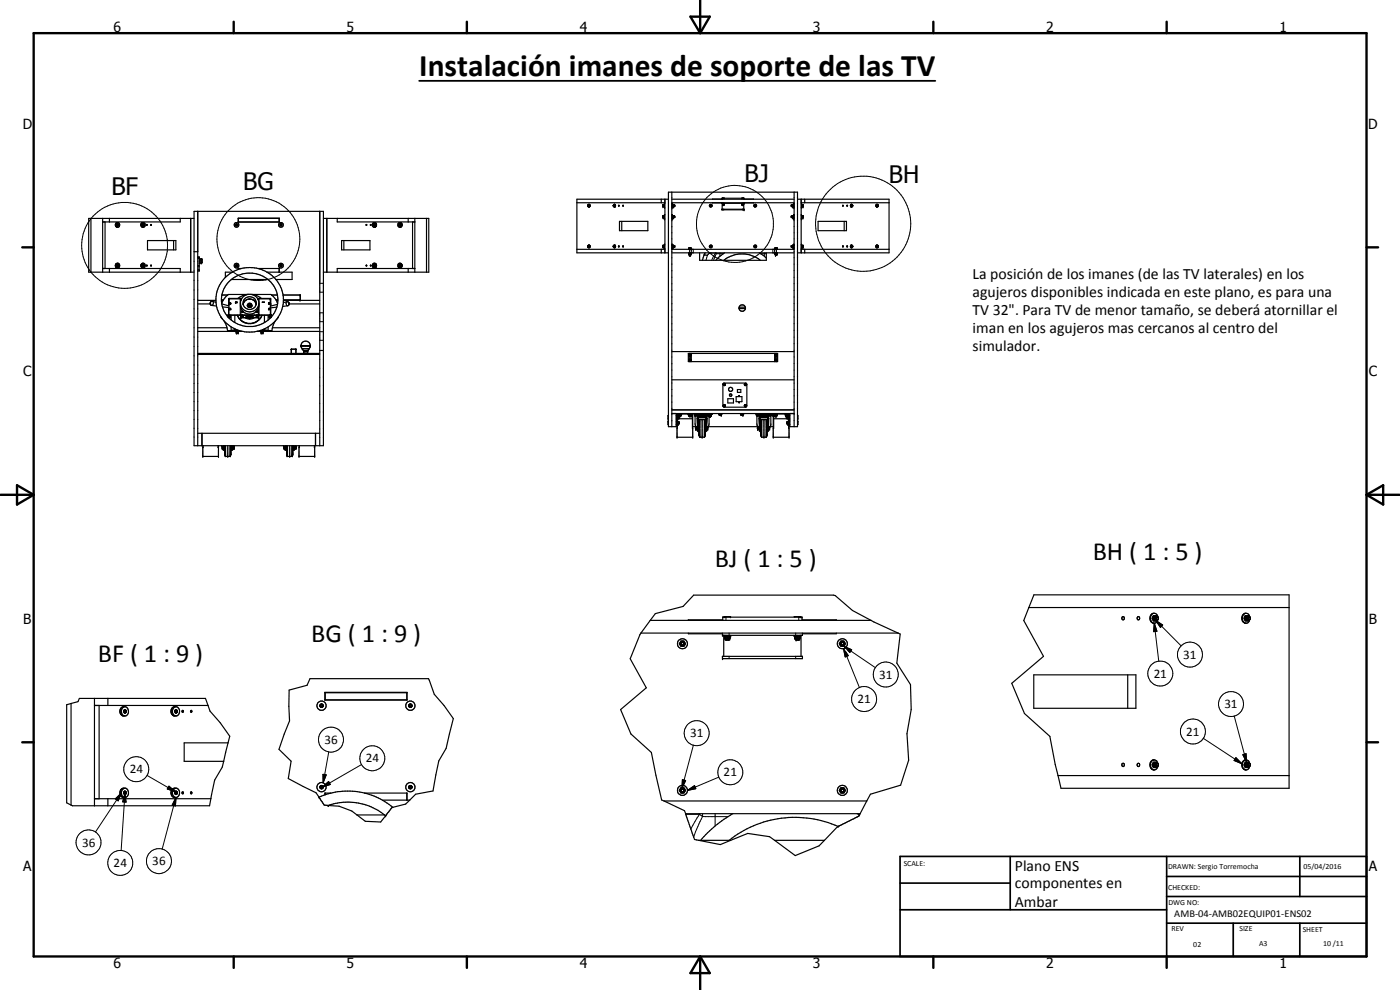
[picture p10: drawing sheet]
<svg xmlns="http://www.w3.org/2000/svg" width="420mm" height="297mm" viewBox="0 0 420 297" stroke-linecap="round" stroke-linejoin="round" font-family="sans-serif">
<defs><g id="words">
<text font-size="9.4" x="125.8" y="22.9">Instalación imanes de soporte de las TV</text>
<g font-size="7.9">
<text x="214.6" y="170.1">BJ ( 1 : 5 )</text>
<text x="327.9" y="168.1">BH ( 1 : 5 )</text>
<text x="93.4" y="192.6">BG ( 1 : 9 )</text>
<text x="29.4" y="198.5">BF ( 1 : 9 )</text>
</g>
<g font-size="7.2">
<text x="33.4" y="58.4">BF</text>
<text x="73" y="57">BG</text>
<text x="223.5" y="54.6">BJ</text>
<text x="266.8" y="54.9">BH</text>
</g>
<g font-size="4.7">
<text x="291.9" y="83.7">La posición de los imanes (de las TV laterales) en los</text>
<text x="291.9" y="89.1">agujeros disponibles indicada en este plano, es para una</text>
<text x="291.9" y="94.4">TV 32&quot;. Para TV de menor tamaño, se deberá atornillar el</text>
<text x="291.9" y="99.9">iman en los agujeros mas cercanos al centro del</text>
<text x="291.9" y="105.2">simulador.</text>
<text x="304.6" y="261.2">Plano ENS</text>
<text x="304.6" y="266.6">componentes en</text>
<text x="304.6" y="272">Ambar</text>
</g>
<g font-size="4.2">
<text x="34" y="9.6">6</text>
<text x="104" y="9.6">5</text>
<text x="174" y="9.6">4</text>
<text x="244" y="9.6">3</text>
<text x="314" y="9.6">2</text>
<text x="384" y="9.6">1</text>
<text x="6.8" y="38.7">D</text>
<text x="410.6" y="38.7">D</text>
<text x="7" y="112.9">C</text>
<text x="410.8" y="112.9">C</text>
<text x="7" y="187.1">B</text>
<text x="410.8" y="187.1">B</text>
<text x="7" y="261.4">A</text>
<text x="410.8" y="261.4">A</text>
<text x="34" y="290.4">6</text>
<text x="104" y="290.4">5</text>
<text x="174" y="290.4">4</text>
<text x="244" y="290.4">3</text>
<text x="314" y="290.4">2</text>
<text x="384" y="290.4">1</text>
</g>
<g font-size="3.9">
<text x="355.1" y="197.7">31</text>
<text x="263.9" y="203.7">31</text>
<text x="346.2" y="203.4">21</text>
<text x="257.3" y="211">21</text>
<text x="367.5" y="212.5">31</text>
<text x="207.1" y="221.2">31</text>
<text x="356" y="220.8">21</text>
<text x="97.4" y="223.2">36</text>
<text x="38.9" y="232.1">24</text>
<text x="109.8" y="228.8">24</text>
<text x="217.2" y="233">21</text>
<text x="24.6" y="254">36</text>
<text x="34.1" y="260.2">24</text>
<text x="45.7" y="259.6">36</text>
</g>
<text font-size="3.1" x="352.4" y="275.1">AMB-04-AMB02EQUIP01-ENS02</text>
<g font-size="2.4">
<text x="271.2" y="259.7">SCALE:</text>
<text x="350.6" y="260.8">DRAWN: Sergio Torremocha</text>
<text x="391.2" y="260.6">05/04/2016</text>
<text x="350.6" y="267">CHECKED:</text>
<text x="350.6" y="271.4">DWG NO:</text>
<text x="351.6" y="279.3">REV</text>
<text x="372" y="279.4">SIZE</text>
<text x="391" y="279.6">SHEET</text>
<text x="358.1" y="284.1">02</text>
<text x="377.9" y="283.8">A3</text>
<text x="397.1" y="283.8">10 /11</text>
</g>
</g></defs>
<g fill="none" stroke="#000" stroke-width=".35">
<path d="M198.4 59.8v1M199.5 59.8v16.1M200.6 59.8h-27.5v16.1h27.5M201.6 57.7v70.3M201.6 59.8h36.7M216.7 59.7l-2.9 .1M216.7 59.8v-.3h6.6v.3M216.8 59.5h.5M222.7 59.5h.5M223.3 59.7l2.8 .1M238.3 57.7v70.3M239.3 59.8h27.5v16.1h-27.5"/>
<path d="M240.4 59.8v16.1M241.5 59.8v1M27.3 65.5v16.2M30.8 65.5v16.2M31.5 66.6v14M32.8 65.5v1.1M35.1 66.8a.72 .72 0 0 1 .8 .9 .72 .72 0 0 1-1.1 .4 .72 .72 0 0 1 .2-1.3h.3M35.2 66.8a.73 .73 0 0 0-.4 .8 .73 .73 0 0 0 .5 .6M35.3 79a.75 .75 0 0 0-.5 .7 .75 .75 0 0 0 .5 .7M35.3 67.6h.2M35.3 67.7h.2M35.3 67.4h.1"/>
<path d="M35.3 79.6h.2M35.4 67.2l.2 .2M35.4 67.4h.1M35.4 67.4v.2M35.4 79.6v.2M35.4 79.8h-.1M35.4 79.8h.1M35.4 67.2l-.2 .4 .3 .1M35.4 67.2l.1 .2M35.5 67.4h-.2l.1 .2M35.5 79.6h-.2l.2 .2M35.5 67.4v.2"/>
<path d="M35.5 79.6v.2M35.5 67.6h-.1M35.5 79.5h.1M35.5 79.5h-.2l-.1 .3h.3M35.5 79.5v.3M35.5 67.6v.1M35.6 67.4l-.1 .2M35.6 67.5l-.1 .1M35.6 79.7l-.1 .1M42.6 79a.69 .69 0 0 1 1 .4 .69 .69 0 0 1-.5 .9 .69 .69 0 0 1-.8-.6zM43 79l-.5 .7 .5 .7M43 66.8a.73 .73 0 0 0-.5 .7 .73 .73 0 0 0 .5 .7"/>
<path d="M43 79.6l.1 .2M43 67.6h.1M43 79.6h.1M43 67.2l.2 .2M43 79.5h.2M43 79.5l-.1 .3 .2 .1M43 67.2v.5M43 67.7h.1M43 67.4h.1M43 67.4v.2M43 79.6v.2M43 79.8h.1"/>
<path d="M43.1 67.4l-.1 .2M43.1 67.4v.2M43.1 79.6v.2M43.1 67.6h-.1M43.2 79.5v.3M43.2 79.9h-.1M43.2 79.8l-.1 .1M43.2 67.4v.2M43.2 67.6l-.2 .1M44 79.5l.1 .3zM44.1 67.4v.2M44.1 67.4h.1"/>
<path d="M44.1 67.6h.1M44.3 72.2h8.5v2.8h-8.5zM45.3 79.5l.1 .3zM45.4 67.4v.2M45.4 67.4h.1M45.4 67.6h.1M52.1 72.2v2.8M54.1 65.5v1.1h-23.3M57.2 65.5v16.2M58.2 63.4h38.9v70.3h-38.9zM58.2 75.5h1.1M58.2 65.5h-31.6v16.2h31.6"/>
<path d="M59.3 63.4v70.3M59.3 77.1h.5v4.2h-.5M59.8 77.5v1.6M59.9 78.9h.1M59.9 77.7h.5M59.9 77.7h.1M60 78.3v.6M60 77.7v.6M60 78.3h.4M60.4 77.7v.6M60.4 78.3v.6M60.4 77.7h.3v1.2h-.3"/>
<path d="M60.4 77.7v1.2M60.4 78.9h-.5M70.7 67.4l.1 .2M70.8 67.4l.1 .3 .3-.1M70.8 79.8v-.3h.2l.2 .3M70.8 67.6l.3 .1M70.8 67.3v.1M71 67.4v.2zM71 79.5v.3zM71 67.2l.2 .2M71.2 67.4l-.3-.2-.2 .2M71.2 67.4v.2"/>
<path d="M71.2 67.6h.1M71.2 79.8h-.4M71.2 79.8v-.2a.23 .23 0 0 0-.4 0 .23 .23 0 0 0 .1 .3M71.5 65.4h12.3v1.2h-12.3zM71.5 65.5h12.3M83.8 65.5v1.1M84.1 79.8v-.3h.3l.1 .3M84.1 79.8l.1 .1M84.2 67.2l-.1 .4h.4M84.2 79.9h.2M84.3 67.4v.2zM84.3 79.5v.3z"/>
<path d="M84.4 67.2l.1 .2M84.5 67.4l-.3-.2-.1 .4M84.5 67.4v.2M84.5 79.8l-.2-.4-.2 .2 .2 .3M84.5 79.8l-.1 .1M84.5 67.6h-.4M96 63.4v70.3M97.1 65.5h31.6v16.2h-31.6M98.1 65.5v16.2M101.2 65.5v1.1h23.3M102.5 72.2h8.5v2.8h-8.5zM103.2 72.2v2.8"/>
<path d="M109.9 67.6h.1M109.9 67.4v.2M109.9 79.5l.1 .3zM109.9 67.4h.1M111.2 67.4v.2M111.2 67.6h.1M111.2 79.5l.1 .3zM111.2 67.4h.1M112.1 67.6l.2 .1M112.1 67.4v.2M112.1 79.8l.1 .1M112.1 79.5v.3"/>
<path d="M112.2 67.6h.1M112.2 67.4v.2M112.2 79.6v.2M112.2 67.4l.1 .2M112.2 67.4h.1M112.2 79.8h.1M112.2 79.6h.1M112.2 79.5h.1M112.3 67.4v.2M112.3 79.6v.2M112.3 79.8h.1M112.3 67.2l-.2 .2"/>
<path d="M112.3 79.5l.1 .3h-.3M112.3 79.5h-.2M112.3 67.2v.5M112.3 67.4h.1M112.3 79l.5 .7-.5 .7M112.3 66.8a.73 .73 0 0 1 .5 .7 .73 .73 0 0 1-.5 .7M112.3 79.6l-.1 .2M112.3 67.6h.1M119.7 67.6l.1 .1M119.7 67.4v.2M119.8 79.5h.2l.1 .3h-.4M119.8 79.5l-.1 .3"/>
<path d="M119.8 67.6h.2M119.8 67.7h.2M119.8 67.4h.1M119.8 79.8h.1M119.8 79.6h.2M119.8 79.5h.1M119.8 67.4v.2M119.8 79.6v.2M119.8 67.6h.1M119.9 67.2l.2 .2-.1 .3M119.9 67.2l-.2 .2M119.9 79.8h.1"/>
<path d="M119.9 67.4v.2M119.9 79.6v.2M120 67.4h-.1M120 79a.76 .76 0 0 1 .4 .7 .76 .76 0 0 1-.4 .7M120 66.8a.72 .72 0 0 1 .5 .7 .72 .72 0 0 1-.5 .7M120 67.4l-.1 .2M120 79.6l-.2 .2M120 67.4h-.2M122.5 65.5v1.1M123.8 66.6v14M124.5 65.5v16.2M128 65.5v16.2"/>
<path d="M173.1 60.8h26.4M173.1 74.8h26.4M176.4 61.7l.4-.2 .1 .2M176.4 74v.1M176.4 61.6v.2M176.4 73.8l.4 .1M176.4 74l.2 .1M176.4 61.6l.2 .2M176.4 61.8h.2M176.4 74h.3M176.4 73.8v.2M176.4 73.8l.2 .1"/>
<path d="M176.4 73.8h.1M176.4 61.6h.1M176.4 61.8l.4 .3M176.5 73.7l-.2 .2 .3 .4 .4-.1-.1-.7-.5 .3M176.5 61.6l.1 .1M176.5 73.7h.3l.1 .2M176.5 73.8l.1 .1M176.6 61.5v.3M176.6 73.7l.1 .1M176.6 61.6l-.1 .2M176.6 73.9l-.1 .1M176.6 61.7v.1"/>
<path d="M176.6 61.5l.1 .1M176.6 74l-.1 .1M176.6 73.9v.1M176.7 73.9l-.1 .2M176.7 61.6v.3M176.7 61.5l.1 .1M176.7 73.7l.1 .1M176.7 62.1h.1M176.8 61.6v.1M176.8 73.8v.1M176.8 73.5l.1 .1M176.8 61.7h.1"/>
<path d="M176.8 73.9h.1M176.8 61.7l-.1 .2M176.8 73.9l-.1 .3M176.9 74.3h-.1M176.9 61.3l.2 .2-.2 .6M176.9 61.3l-.5 .3M176.9 61.3l.2 .4-.2 .4M176.9 62.1h-.1M176.9 61.7l-.1 .2h-.3M176.9 73.9l-.1 .3-.2-.1M177 73.6v.7M184.1 74l.1 .1"/>
<path d="M184.1 73.8v.3M184.1 61.8l.1 .1M184.1 74l.2 .3h.3M184.1 61.8l.3 .3M184.2 61.5l.4 .2M184.2 73.7h.3l.1 .2M184.2 61.6l-.1 .2M184.2 61.5l-.1 .3M184.2 74.1h.1M184.2 61.9h.1M184.2 73.8l.1 .1M184.2 73.7l-.1 .2"/>
<path d="M184.2 73.8v-.2l.4-.1 .1 .4M184.2 73.8v.1M184.2 61.5l.2 .1M184.2 73.8v.2M184.2 73.7l.2 .1M184.2 74v.1M184.2 74h.1M184.3 73.7l-.2 .1M184.3 61.5l.1 .1M184.3 61.8l-.1 .1M184.3 74l-.1 .1M184.3 73.8l.1 .1"/>
<path d="M184.4 61.6l-.3 .2M184.4 73.9v.1M184.4 74l-.1 .1M184.4 74.1h-.2M184.4 73.8h.1M184.4 61.5v.1M184.4 61.6v.3M184.4 73.8l.1 .1M184.4 74v.1M184.4 73.7v.1M184.4 62.1h.1M184.4 61.6l.1 .1"/>
<path d="M184.4 73.5l.3 .3-.1 .4M184.5 61.7h.1M184.5 73.9h.1M184.5 61.7l-.1 .2M184.5 73.9l-.1 .3M184.6 61.3l-.5 .2 .2 .2M184.6 61.7l-.1 .2h-.3M184.6 73.9l-.1 .3-.3-.1M184.6 61.3v.8M184.6 62.1h-.2M184.6 61.3l.1 .3M184.7 74l-.3 .3"/>
<path d="M184.7 61.8l-.1 .3M185.7 73.8v.3zM185.7 61.6v.2zM185.8 74l-.1 .1M185.9 66.4h8.5v2.8h-8.5zM186.6 66.4v2.8M186.9 73.8h.2l-.1 .3zM186.9 61.6l.1 .2zM187.1 74l-.1 .1M198.4 74.8v1.1M199 61.4v.6M199 73.6v.7"/>
<path d="M199 62v.1M199 74.3h.1M199 62.1h.4M199 74.3h.4M199 73.6h.4M199 73.6h.1M199 61.3v.1M199.4 64.7h-.4v.7h.4M199.4 61.3l-.4 .1M199.5 73.3v1.3M199.5 64.4v1.3M199.5 61v1.4"/>
<path d="M201.6 60.8h36.7M201.6 74.8h36.7M201.6 75.9h36.7M201.6 73.3v1.3M201.6 64.4v1.3M201.6 61v1.4M201.7 62l.1 .1M201.7 65.4h.1M201.7 74.3h.1M201.8 61.3l.4 .1v.6l-.4 .1M201.8 64.7h.3M201.8 73.6h.4v.7h-.4"/>
<path d="M201.8 61.3l-.1 .1M201.8 64.7h-.1M201.8 73.6h-.1M201.8 61.7v.4M201.8 61.3v.4M201.8 64.7v.3M201.8 65v.4M201.8 73.6v.3M201.8 73.9v.4M201.8 61.7h.2M201.8 65h.2M201.8 73.9h.2"/>
<path d="M202 61.3v.2M202 61.7v.1M202 64.7v.1M202 65v.2M202 73.6v.1M202 73.9v.1M202 61.6v.1M202 62v.1M202 61.3l.1 .1M202 64.9v.1M202 65.3v.1M202 73.8v.1"/>
<path d="M202 74.2v.1M202 73.6h.1M202.1 65.4h-.3M202.1 64.7v.7M202.1 61.4v.6M202.1 73.6v.7M202.1 62l-.1 .1M202.1 74.3h-.1M202.2 61.5h.3v.4h-.3M202.2 64.8h.3v.5h-.3M202.2 73.7h.3v.5h-.3M206.7 74.7h.7h-.7l.1-.4h.5v.4"/>
<path d="M206.7 75.9l.1 .3h.5M206.8 76.2h.5M206.8 75.9l.5 .1M206.9 76.3v.3h.3v-.3M206.9 74.7v.1M207.1 76v.2M207.2 74.7v.1M207.3 76.2h.1M207.3 75.9v.1M207.3 76v.3l-.5-.1M207.5 74.8l-.1 1.1h-.7M210 75.9v2.2h20v-2.2"/>
<path d="M211.7 75.9l-.9 2.2M213.1 73.8h.4M213.1 61.8h.2M213.1 61.6h.4M213.1 61.6v.2M213.1 73.8v.2M213.1 74h.4M213.1 61.6l.5 .1M213.2 61.6l.2 .2M213.3 73.8h.1M213.3 61.6v.2M213.3 61.6h-.1"/>
<path d="M213.4 74l-.1 .1M213.4 73.8v.2M213.4 73.9h-.2l.1 .1M213.5 73.8l.1 .1M213.5 61.7l-.1 .2-.3-.1M213.5 73.9v.1M213.6 73.9l-.2 .3-.3-.2M213.6 61.7l-.1 .1M213.8 60.8v.1M216.7 62.8h6.6v.1h-6.6zM216.7 60.8v.2h6.6v-.2M216.8 61l-.1 1.8"/>
<path d="M216.9 61.1v.2l.4-.1M216.9 61.3v.1M217.1 61.1v.1M217.2 78.1l2.2-1.3 2.2-.6a9.6 9.6 0 0 1 4.7 .8l1.9 1.1M217.3 61.2l-.4 .1M217.3 61.1v.1M217.3 61l-.5 .1M217.5 75.9l-2.7 2.2M222.6 61l.6 .1M222.7 61.1v.2l.4-.1M222.7 61.2h.4M222.7 61.2v.1"/>
<path d="M222.8 61.3v.1M222.9 61.1v.1M223.2 61l-.1 .2M223.2 61v1.8M226.1 60.8v.1M226.5 61.6l.3-.1 .1 .2M226.5 61.8l.3 .1M226.5 74h.4M226.5 73.8h.4M226.5 61.6v.2M226.5 73.8v.2M226.5 61.6l.4 .1"/>
<path d="M226.5 61.8l.1 .1M226.5 61.7l.1 .1M226.6 73.9v.1M226.6 73.8h.1M226.6 61.6l.2 .1M226.6 61.8h.1M226.6 73.7l.3 .2-.4 .1M226.6 73.7l-.1 .1M226.7 74l-.1 .1M226.7 73.8h-.2l.1 .2M226.7 73.8l.1 .1M226.7 61.8h-.1"/>
<path d="M226.8 61.6l-.1 .3M226.8 73.8v.2M226.8 61.6l-.3 .1M226.8 74h-.1M226.9 61.7l-.1 .1M226.9 61.7l-.1 .2M227.9 75.9l2.1 1.6M232.5 74.8v1.1M232.6 74.7h.6h-.6v-.4h.6v.4M232.6 75.9v.3h.6v-.2M232.6 76.2h.6M232.7 76.2l.4 .1"/>
<path d="M232.7 75.9l.5 .1M232.7 74.7v.1M232.9 76v.2M233.1 74.7v.1M233.1 76.2v.4h-.4v-.3M233.1 75.9l.1 .1M233.2 75.9h-.6M237.5 61.5v.4M237.5 64.8v.5M237.5 73.7v.5M237.5 61.9h.3M237.5 65.3h.3"/>
<path d="M237.5 64.8h.3M237.5 74.2h.3M237.5 73.7h.3M237.8 61.5h-.3v.4M237.9 61.3v.8M237.9 73.6v.7M237.9 61.7h.3M237.9 64.9l-.1-.2v.7l.1-.2M237.9 65h.3M237.9 73.9h.3M237.9 74v.2M237.9 73.7v.1"/>
<path d="M237.9 61.8v.2M237.9 61.5v.1M238.2 61.3v.8M238.2 64.7v.7M238.2 73.6v.7M238.2 64.7h-.3v.7h.3M238.2 61.3l-.4 .1v.6l.4 .1M238.2 73.6h-.4v.7h.4M238.3 73.3v1.3M238.3 64.4v1.3M238.3 61v1.4M240.4 60.8h26.4"/>
<path d="M240.4 74.8h26.4M240.4 61v1.4M240.4 64.4v1.3M240.4 73.3v1.3M240.5 64.7h.5v.7h-.5M240.5 61.3l.5 .1v.6l-.5 .1M240.5 73.6h.5v.7h-.5M240.9 61.3v.1M241.5 74.8v1.1M245.5 66.4h8.5v2.8h-8.5zM252.9 61.6l.1 .2zM252.9 74v.1"/>
<path d="M252.9 73.8l.1 .3zM253.1 61.7v.1M253.4 66.4v2.8M254.2 61.6l.1 .2zM254.2 73.8l.1 .3zM254.4 61.7l-.1 .1M255.2 73.9v.1M255.3 73.9l.1 .4h.3l.2-.4M255.3 61.7l.1 .4M255.3 61.9l.1 .2M255.3 74.1l.3 .2M255.3 73.7v.2"/>
<path d="M255.4 61.7h.1M255.4 73.9h.1M255.4 61.3l.5 .3M255.4 61.3l-.2 .5M255.4 62.1h.2M255.4 61.3l-.1 .4M255.5 73.9l.2 .2M255.5 61.7l.1 .2M255.5 61.5l.4 .2M255.5 73.7h.3M255.5 61.5v.4M255.5 73.7v.5"/>
<path d="M255.6 61.5v.4M255.6 73.7v.5M255.6 62.1h.1M255.6 73.5l-.2 .1M255.6 73.9l.1 .2M255.7 73.7l.2 .1M255.7 61.6l.2 .2M255.7 61.6l-.2 .1M255.7 74l.1 .1M255.7 74.1h.1M255.7 73.7l-.1 .1M255.7 73.7l-.2 .2"/>
<path d="M255.8 61.8h.1M255.8 61.8v-.2h-.2l.1 .3M255.9 74l-.1 .1M255.9 61.8l-.4 .1M255.9 73.8l-.2 .2M255.9 74l-.2 .1M255.9 73.8l-.1 .2M255.9 73.8v.1M255.9 73.7v.1M255.9 73.8l-.5-.3-.2 .4M255.9 74l-.4 .2M255.9 61.8h.1"/>
<path d="M255.9 61.8l-.3 .3M255.9 61.7l-.1 .1M255.9 73.9v.1M262.9 74l.2 .3 .5-.3M262.9 61.8l.2 .3M263 61.7h.1M263 73.9h.1M263 73.9l.2 .3M263 61.7l.2 .2M263.1 61.3l.5 .3M263.1 61.3l-.2 .3M263.1 61.3l-.2 .3 .2 .5"/>
<path d="M263.1 62.1h.1M263.1 73.9l.1 .3M263.1 61.7l.1 .1M263.2 61.5l.4 .1M263.2 73.7h.2l-.1 .1M263.2 73.8l-.1 .1M263.2 73.7l-.2 .2M263.2 61.6l-.1 .1M263.2 61.8v.1M263.2 61.5l-.2 .2M263.2 62.1h.1M263.2 73.5l-.3 .3 .3 .5"/>
<path d="M263.2 73.8l.2 .3M263.2 61.6v.2M263.2 73.7v.1M263.2 61.8l.1 .1M263.2 61.5v.1M263.3 61.8h.2M263.3 74h.1M263.3 61.6h-.1M263.3 73.7l.3 .1M263.3 73.7v.4l.3-.1M263.3 73.8v.1M263.4 61.5v.4"/>
<path d="M263.4 73.7l-.2 .1M263.4 73.8v.2M263.4 74v.1M263.4 74.1l-.2 .1M263.4 61.6v.2M263.4 61.9h.1M263.5 61.6v.2M263.6 74l-.2 .1M263.6 61.6l-.3 .1M263.6 61.8l-.4 .1M263.6 73.8l-.1 .2M263.6 73.8l-.5-.3-.2 .4"/>
<path d="M263.6 61.6v.1M263.6 61.8h-.1M263.6 61.8l-.4 .3M263.6 73.8v.1M263.6 61.7v.1M263.6 73.9v.1M263.6 61.8h.1M30.8 80.6h23.3v1.1M32.8 80.6v1.1M59.3 98.3h8.8M59.3 99.4h13.4M59.3 91.2h3.8"/>
<path d="M59.3 90.1h5.5M64.8 90.7l-1-.3a.63 .63 0 0 0-.7 .5 .63 .63 0 0 0 .5 .8l1.4 .1M66.3 95.1l.4 .6M66.5 90.1h.5M66.6 91.2l2.1 .6M66.6 88.5h1.8M66.7 92.1l2 .2M67.1 96.1l.8 1.5 .4 1.6h3.6M68.4 84.9a8.9 8.9 0 0 1 5.7-2.9 8.6 8.6 0 0 1 5.2 1.1 7.9 7.9 0 0 1 3.9 8.8 7.9 7.9 0 0 1-7.4 6.1 8.7 8.7 0 0 1-6.3-1.9 7.7 7.7 0 0 1-1.1-11.2zM68.5 94.9h.1M68.5 94.4v.3M68.5 94.9v.3"/>
<path d="M68.5 94.7v.1M68.5 94.8h.1M68.5 94.4h.1M68.6 94.9h-.1M68.6 94.9h.1M68.6 92.3v3M68.6 91.1h.1M68.7 94.4l.1 .2M68.7 89.7v5.7M68.7 95h.3v.2h-.3M68.7 94.5h3.5M68.9 89.6l-.2 .1"/>
<path d="M68.9 90.8l.3 .1v.3h-.3zM68.9 92.5h.2l.1 .3-.3 .1zM69 90.9h.1M69 92.7v.1M69 92.6h.1M69 92.6v.2M69 90.9l.1 .2zM69 94.6l-.3 .1M69 92.6v.1M69.4 94.6v1.4M69.4 98v1.2M69.4 83.9h11"/>
<path d="M69.8 81.7h-2.2v1.5M69.8 81.7a10.4 10.4 0 0 1 9.9-.3 9.7 9.7 0 0 1 5.3 7.1M69.8 81.7a9.5 9.5 0 0 0-4.8 10.2M70.5 98.9l-1.1 .2M70.5 94.6v2.2M70.5 98.7v.2M70.5 98.9h.7M70.7 99.4h1M70.7 90.6l.4 .1zM70.9 99.5l.6 .1M71.1 90.6v.1M71.2 94.6l.5 .8"/>
<path d="M71.4 99.9h.1M71.5 99.5v.4h-.6v-.3M71.7 95.4a4 4 0 0 0 6.9-.8 3.9 3.9 0 0 1-6.9 .8zM72.2 94.7h.1M72.2 94.6l.1 .7h5.3M72.2 94.5l.1 .1M72.3 94.6h.2M72.3 94.5h5.4M72.3 92.5v2.8h5.2v-2.8M72.3 89.7h.1M72.3 89.7l-.1-.2h-3.5l-.1 2.2M72.3 89.6v.5"/>
<path d="M72.4 80.6h-.9v.3M72.5 89.6l-3.8 .1M72.6 94.7v.2M72.6 93.6h.1M72.6 93.6l.3 .1M72.6 94.8l.1 .1M72.6 94.7l.2 .2M72.6 93.5v.1M72.7 94.6l-.1 .1M72.8 94.6h.1M72.8 93.4l.2 .1-.1 .2M72.8 93.4l.1 .3"/>
<path d="M72.8 93.4l-.2 .1M72.8 93.4h.1M72.8 94.6l-.2 .1M72.8 94.6l.1 .1M72.9 93.5v.2M72.9 94.9h-.2M72.9 94.7h.1M72.9 94.6l.1 .1M72.9 94.7v.2M73 94.7l-.2 .3-.2-.1M73 91.3a1.98 1.98 0 0 1 1.9-2.3 1.98 1.98 0 0 1 2 2.3M73 94.7l-.3 .2"/>
<path d="M73 94.8l-.1 .1M73 91.2v.1M73 91.3a2.02 2.02 0 0 0 1.9 1.5 2.02 2.02 0 0 0 2-1.5M73.1 91l-.1 .3M73.4 90.4l-.3 .6M73.4 94.6l.3 .2M73.5 95.3a2.83 2.83 0 0 0 2.9 0M73.5 94.6l.3 .1M73.7 94.8l.4 .2M73.8 94.7l.9 .4M74.1 94.6l.5 .1M74.2 88.3h-5.7l-1.3 1.5-.7 1.3"/>
<path d="M74.2 89.8l-.8 .6M74.2 91.6l.1 .2M74.3 91.9l.2 .1M74.4 95l.3 .1M74.5 88.3a2.66 2.66 0 0 0-2.3 2.4 2.87 2.87 0 0 0 2.7 3.6 2.82 2.82 0 0 0 2.8-3.4M74.5 88.3l-1.7 .4-1.4 .8M74.5 88.3a2.79 2.79 0 0 1 3.2 2.6M74.5 92.1l.3 .1M74.5 91.5v.1M74.5 91.5l.1 .1M74.5 91.7l.1 .1M74.6 91.6l.1 .2"/>
<path d="M74.6 91.4l-.1 .1M74.6 94.7l.6 .1M74.6 94.6v.1M74.6 91.8l.1 .1M74.6 91.9l-.1-.3 .2 .3M74.6 91.9l.3 .1M74.6 91.7l.2 .1M74.7 95.3l.1 .3 .3-.3M74.7 91.8v.1M74.7 91.9h.1M74.7 91.8h.4M74.7 91.9h.4"/>
<path d="M74.7 95.1h.4M74.8 94.7v.1M74.8 94.8h.2M74.8 91.9h.1M74.8 92.2h.2M74.8 91.9l.1 .1M74.8 91.1l-.2 .5M74.9 91.9l.1 .1M74.9 91.9h.1M74.9 89.7l-.7 .1M74.9 89.7l.7 .1M74.9 94.7h-.1"/>
<path d="M74.9 94.7h.2M74.9 94.7v.1M75 91.1l.2 .1M75.1 94.7v.1M75.1 91.8v.1M75.1 95l1.3-.4-.6 .4zM75.1 91.9l-.1 .1M75.2 91.2l-.1 .6M75.2 91.2l-.5-.1-.2 .3M75.2 94.6v.1M75.2 94.7v.1M75.2 91.2l.1 .3"/>
<path d="M75.3 89.7l.3 .1M75.3 91.8l-.2 .1M75.3 91.5l-.1 .4M75.3 91.6v.1M75.3 91.5l-.3 .3M75.3 91.6l-.2 .3M75.4 88.3l1.6 .4 1.4 .8M75.6 91.6a.64 .64 0 0 0-.6-.6 .64 .64 0 0 0-.7 .5 .64 .64 0 0 0 .5 .7M75.6 89.8l.6 .4M75.6 91.6l-.2 .5-.6 .1M75.6 91.6l-.3 .5M75.7 88.3h5.6l1.4 1.5 .6 1.3"/>
<path d="M75.8 94.6l-.6 .1M76.2 90.2l.5 .5M76.7 90.7l.2 .6M76.8 91l.1 .3M76.9 91.2v.1M76.9 94.9h.1M76.9 94.7v.1M77 94.9h.2M77 94.6l-.1 .3M77 93.5l-.1 .2M77 93.4v.3M77 93.4h.1"/>
<path d="M77 93.4l.2 .1M77.1 93.4l-.2 .2 .1 .1M77.1 93.4l.1 .1M77.1 94.6l-.1 .1M77.1 94.6v.2l-.1-.1M77.1 99.4h18.9M77.1 94.6l.1 .3M77.2 94.7h.1M77.2 94.7v.2M77.2 93.5l-.2 .2M77.2 94.7l-.1 .2M77.3 89.6l3.8 .1"/>
<path d="M77.4 94.6h.3M77.5 80.6h6.3v1.1M77.5 89.6v.1M77.5 90.1l.1-.6h3.5l.2 2.4M77.6 95.3h.1M77.7 94.6v.7M77.7 90.9a2.78 2.78 0 0 1-2.7 2.7 2.78 2.78 0 0 1-2.8-2.5M78.1 99.4h1.1M78.3 99.5h.7M78.4 99.6v.3h.5v-.3M78.7 98.9h.7M78.7 90.6l.6 .1z"/>
<path d="M79.4 98.9l1.1 .2M79.4 94.6v2.2M79.4 98.7v.2M80.1 81.7h7.6v2.2h-4.9M80.5 94.6v1.4M80.5 98v1.2M80.7 90.8h.3l-.1 .4-.3-.1zM80.7 92.5h.3l-.1 .4-.3-.1zM80.8 91h-.1M80.8 94.6v.1M80.8 90.9l-.1 .1M80.8 94.7h.3"/>
<path d="M80.8 92.6h.1M80.8 95v.2M80.8 90.9v.1M80.8 95.2h.3M81 89.6l.1 .1M81.1 89.7h.1M81.1 94.5l-3.4 .1M81.1 89.7v5.7M81.1 94.5v.1M81.1 91.1h.2M81.1 95h-.3v.2M81.3 92.4v2.9"/>
<path d="M81.3 94.8h.1M81.3 94.4h.1M81.3 94.9h.1M81.4 94.4v.3M81.4 94.9v.3M81.4 94.7l-.1 .1M81.5 88.5h1.8M81.7 98.3h14.3M82.8 96.1l-.8 1.5-.4 1.6h-3.6M82.9 90.1h.5M83.1 92.2l-2 .2M83.3 91.3l-2.2 .6"/>
<path d="M83.5 95.1l-.4 .6M83.8 80.6v1.1M85 88.5a9.4 9.4 0 0 1-1.7 6.9 10.3 10.3 0 0 1-10.3 4.1 10.3 10.3 0 0 1-8-7.6M85 88.5h5.1v1.6M85 90.1h11M85 90.8l1.3-.3 .5 .3v.4M86.8 91.2h9.2M86.8 91.2l-.3 .5-1.6 .2M122.5 80.6v1.1M124.5 80.6h-23.3v1.1M221.8 92.6h1.9M221.8 92.2h1.9"/>
<path d="M59.3 106.3h36.7M59.3 106h36.7M88.8 104.7h-1.4v1.3M88.8 104.7v.1M88.8 104.8v1.2M90.3 103.8h2.8M90.3 103.8l.4 .8M90.3 103.8a1.4 1.4 0 0 1 1.4-1.4 1.4 1.4 0 0 1 1.4 1.4M90.7 104.6h2.1M90.7 104.6l.4 .7M91.1 106h1.3M91.1 105.4h1.3"/>
<path d="M91.1 105.3v.7M92.3 105.3v.1M92.4 106h-.1M92.4 105.4v.6M92.8 104.6l-.4 .7M93.1 103.8l-.3 .8M96 105.2h1.1M201.6 114h36.7M201.6 105.5h36.7M206.6 106h26.8v2.5h-26.8zM206.7 106.4l.2 .3h.3M206.7 108.2l.2 .3"/>
<path d="M206.7 108.2l.1 .1M206.7 106.4l.1 .2 .4 .1M206.8 106.5h.1M206.8 108l-.1 .2M206.8 106.3l.1 .3h.4v-.3M206.8 107h.5v.5h-.5zM206.8 107.9h.1M206.8 108.2l.4 .2M206.8 106.3l.2-.2 .4 .3M206.8 107.9l-.1 .3M206.8 106.1l-.1 .3M206.8 108.4l.2 .1"/>
<path d="M206.9 107.9l-.1 .1M206.9 106.2h-.1M206.9 108.1v.1M206.9 108.2l.1 .1M206.9 106.4l.1 .1M206.9 106.4l.1 .2M207 106l-.2 .1M207 108l-.1 .2M207 106.3l-.1 .1M207 106.3h.2l-.2 .2M207 106.2l-.1 .2M207 108v.1"/>
<path d="M207 108h.1M207 108.3h.1M207.1 106l.1 .1M207.1 108v.3M207.1 106.3v.2M207.1 108h-.1M207.2 107.9h-.3l-.1 .3M207.2 107.9v.5M207.2 107.9h-.4M207.2 107.9h-.3M207.2 106.1h-.3l-.2 .3M207.2 106.1l.1 .1"/>
<path d="M207.2 107.9h.1M207.3 106.2h.1M207.3 107.9v.1M207.3 108.3v.1M207.3 108l.1 .2M207.3 108.2v.1M207.3 108.3l-.3 .2M207.3 106.2l.1 .2M207.3 107.9l.1 .3M207.4 106.4l-.2 .3M207.4 106.4l-.1 .2M207.4 108.2h-.1"/>
<path d="M207.4 108.2l-.1 .1M207.5 106v2.5M217 115.1l.2-.2 6.8 .1 .1 .4v6.3l-.1 .4h-6.9l-.2-.3zM217 115.4l.1 .1M217.1 115.5l.4 .2M217.2 115.3l.3 .1zM217.3 115.1l-.2 .3M217.4 115.1l.3 .2-.2 .4M217.5 115.1h-.3l-.2 .3M217.5 115.1l.1 .5h-.4M218.4 119.6h1.7v1.3h-1.7zM220.9 119h1.8v1.5h-1.8z"/>
<path d="M221.3 116.9h1v.8h-1zM221.7 118.7l.2 .1zM221.8 118.8v.1M223.5 115.1l.5 .1-.1 .4h-.4zM223.6 115.3l.2 .1zM223.6 115.1l-.2 .4 .4 .2M223.8 115.1l.3 .2-.3 .4M232.5 106v2.5M232.6 106.4l.1 .2 .4 .1M232.6 108.2l.1 .3M232.6 106.4l.1 .3h.4M232.6 108.2v.1"/>
<path d="M232.6 108.3l.5 .2M232.6 108.2l.1 .1M232.6 106.5h.1M232.7 106.2l-.1 .2M232.7 107h.4v.5h-.4zM232.7 108.2l.3 .2M232.7 107.9v.1M232.7 106.3l.1 .2M232.7 106.5l.4 .1M232.7 106.2h.1M232.7 106.1l-.1 .3M232.7 106.2h.4"/>
<path d="M232.7 106.4l.2 .1M232.7 106.3v.1M232.7 108.1v.1M232.7 108.2l.2 .1M232.8 106l-.1 .1M232.9 108l.2 .2M232.9 108.3h.1M232.9 106.2l.2 .2M232.9 106.2l-.2 .2M232.9 106.3h-.1M232.9 106l.2 .1M232.9 108l-.2 .2"/>
<path d="M232.9 108l.1 .1M233 107.9h-.3v.3M233 107.9l.1 .1M233 106.3v.1M233 108.2l-.1 .1M233 106.5l-.1 .1M233.1 107.9l.1 .2-.1 .4M233.1 106.1v.3M233.1 108v.2M233.1 106.1v.4M233.1 107.9h-.4l-.1 .3M233.1 106.1l-.4 .2"/>
<path d="M233.1 107.9l-.3-.1-.2 .4M233.1 106.4l-.2 .1M233.1 108.2h-.1M233.1 106.5v.2M233.1 107.9v.1M233.1 108.3v.1M233.1 108l.1 .2-.2 .2M233.1 108.2v.1M233.1 108.4v.1M233.1 106.4v.2M233.2 106.2l-.1 .5M59.3 130h36.7"/>
<path d="M60.6 130v3.7M60.9 133.7v3.2h4.7v-3.2M60.9 133.7v.6M65.4 133.7l.2 .6M66.5 133.7l.2 .5M66.6 133.7l.5 .7M66.7 134.2h.1M66.7 134.1v.4h.3M67 134.7h.1M67.1 133.7v1.1l-.4-.6M67.1 134h.1M67.1 133.7l.2 1.3"/>
<path d="M67.3 133.7v1.3M67.3 135h.1M67.4 133.7l.2 2.6M67.6 133.7l.1 3.2 1.5-.1v-3.1M68.4 133.7v3.2M69.3 133.7l-.1 2.6M69.5 133.7v1.3M69.5 135h-.2M69.6 133.7l-.1 1.3M69.6 134h.1M69.7 133.7v1.1l.3-.6M69.7 134.7h.1"/>
<path d="M70 134.2h.2M70.1 134l-.1 .2M70.1 133.7l-.5 .7M70.2 133.9v.6h-.4M70.2 134h.1M70.2 134.4h.1M70.3 133.7l-.2 .3M70.3 134v.4M85 133.7l.3 .5M85.2 133.7l.5 .7M85.2 134.2h.1M85.2 134.1v.4h.3"/>
<path d="M85.3 134.2l.4 .6M85.5 134.7h.2M85.7 133.7l.1 1.3M85.8 133.7v1.3M85.8 135h.2M86 133.7l.1 2.6M86.1 133.7v2.7l.2 .5h1.4l.1-3.2M86.9 133.7v3.2M87.9 133.7l-.1 2.6M88 133.7v1.3M88 135h-.1M88.2 133.7l-.2 1.3"/>
<path d="M88.2 134h.1M88.2 133.7v1.1l.3-.6M88.2 134.7h.1M88.3 134.5h.5M88.5 134.2h.2M88.7 133.7l-.5 .7M88.7 134.2l.1 .1M88.8 134v.4M88.8 133.9v.6M88.8 134.1l-.1 .1M88.8 134.5h-.1M88.8 133.7l-.3 .5"/>
<path d="M89.7 133.7v3.2h4.7v-3.2M89.9 133.7l-.2 .6M94.3 133.7l.1 .6M94.7 130v3.7M200.6 124.7v1M200.6 126.4v1M201.6 124.1h36.7M201.6 123h36.7M202.9 124.1v3.9M202.9 126.3v1.1M202.9 124.6v1.2M203 127.3h.1"/>
<path d="M203 125.6l.1 .1M203.1 124.1l4.7 .1 .1 4.3M203.1 126.4h.5v.9h-.5M203.1 127.3h.1M203.1 126.7v.2M203.1 126.4h-.1M203.1 125.6v.1M203.1 125.1v.1M203.1 126.9v.1M203.1 126.4v.1M203.1 126.9h.3M203.1 125.2v.1"/>
<path d="M203.1 124.8v.1M203.1 125.2h.3M203.2 128h-2.6v-70.3h38.7v70.3h-2.5M203.2 124.8v-.6l.1 .6M203.2 125.7v.7M203.3 124.6h1M203.3 127.3l-.1 1.2M203.3 125.7v.7M203.4 124.8v.9v-.9M203.4 126.4v.9zM203.5 124.6v.2M203.6 126.6h.2"/>
<path d="M203.6 127.2h.2M203.6 125.5h.2M203.6 124.8v.8M203.8 124.9v.6zM203.8 126.6v.6M203.9 124.2l-.1 .4M203.9 124.5l.1 .1M203.9 124.4h.5M203.9 124.2h-.7M204 124.2h.1M204 124.5h.2M204.1 124.1v.1"/>
<path d="M204.1 124.9h-.5M204.1 124.9h-.4M204.1 124.2v.2M204.1 124.8v.1M204.2 124.2h-.1M204.2 124.5v.3h-1.2M204.2 124.5l-.1 .1M204.2 124.5l.1 .1M204.3 124.6h-.1M204.3 124.2h.1M204.4 124.4l-.5 .1M204.4 124.2v.2"/>
<path d="M204.6 124.1v.1M206.4 124.1v.1M206.6 124.2l.1 .3h.5v-.3M206.6 124.4h.6M206.6 124.4h.1M206.7 124.2h-.1M206.7 124.6h.8M206.7 124.6h.1M206.8 124.2h.1M206.9 124.2v.2M207 124.9h.4M207 124.8v.1"/>
<path d="M207 124.2h-.1M207 124.5l-.3 .1M207.1 124.2h.1M207.2 124.5l.1 .1M207.2 124.5l-.1 .1M207.2 124.3v.2M207.4 124.1v.1M207.4 124.8v.1M207.5 124.3v.5h-.6l.1-.2M207.5 124.5v.1M207.7 124.2l-.5 .1M207.7 124.1l.2 .2v6.9h-4.7v-3.9"/>
<path d="M207.8 125.6l-4.7 .1M207.9 128h.9M208.4 124.1v.1h5.4v-.1M208.6 124.2v.5h4.3v-.4h-4.3M208.6 124.7v2.5l.3 .9M208.7 124.5h.3M208.7 124.2v.4h.7v-.4M208.8 128.7l.1 .1M208.8 128.2h.1M208.8 128.2v.5M208.9 128.8h.4M208.9 128.1h.4"/>
<path d="M208.9 128.4h.1M208.9 128.1v.7M208.9 128.4h.4M208.9 128.1h.1M208.9 128.4v.1M209 124.5h.4M209 124.3v.2M209.3 125.4h.2M209.3 125.6h.2M209.3 126h.2M209.5 127.6h.1M209.5 124.9h-.2v4.1h.2"/>
<path d="M209.5 125.2h2.4M209.5 125.9h2.4v-1h-2.4l.1 4.3M209.5 125.2h.6M209.5 125.3h2.4M209.5 125.8h.1M209.6 127.6v1.6M209.6 129.2l.2 .1M209.8 127.6h-.2M209.9 126.3v4.3M209.9 126.2v4.4l.2 .6 1.4-.1v-4.9M209.9 125.9v.3M210.7 125.9v5.3"/>
<path d="M211.5 125.9v.3M211.5 126.3v4.3M211.7 127.6h.1M211.8 127.6v1.6M211.8 129.2l-.1 .1M211.9 128h.1M211.9 124.9h.2v4.1l-.1-3.6M211.9 125.4h.2M211.9 128.1v.7M211.9 125.2h-.6M211.9 125.6h.2M211.9 125.8h.1"/>
<path d="M212 128.7h.1M212 128.2h.1M212 126h.1M212 124.5h.4M212 124.2v.4h.8v-.4M212.1 128.1h.3v.7h-.3M212.1 128.4h.3M212.4 124.3v.2M212.4 124.5h.4M212.6 128h14.8M212.7 124.2v.1M212.8 124.7v.1"/>
<path d="M212.8 124.9h.5l-.5 .1M212.8 125.1h.5M212.8 124.8v2.4l-.4 1.2M212.8 124.2l.2 .1M213 124.5l.4 .1M213 124.5l.1 .1M213 124.3v.2M213.1 124.1l-.1 .2M213.3 125.1h-.1M213.3 124.8v.3M213.3 124.2l.1 .1M213.4 124.2v.6h-.6"/>
<path d="M213.4 124.5l-.1 .1M215.7 124.1h1M215.8 124.2l.1 .4h.5l.1-.4M215.8 124.2h.7M215.9 124.6h.1M217.2 121.7l.3 .1zM217.4 121.4l.3 .3a.29 .29 0 0 1-.4 .3 .29 .29 0 0 1-.2-.4M217.4 121.4l-.2 .1M217.5 121.4l-.4 .2M217.5 121.4l.2 .3-.2 .3-.4-.2M221.8 120.7l.1 .1zM222.2 124.1h1"/>
<path d="M222.5 124.6h.1M223 124.2h-.6v.4h.6v-.4M223.4 121.6l.3-.2 .4 .4-.5 .2zM223.6 121.7l.2 .1zM223.7 121.4l-.3 .3 .2 .3h.2M223.8 121.4l.1 .5M226.9 124.1v.1h6.3v-.1M227.1 124.3h4.3v.4h-4.3zM227.1 124.2v.1M227.1 124.3h.1M227.2 124.7l-.1 2.5 .3 .9M227.2 124.5h.4"/>
<path d="M227.3 124.2l-.1 .4h.8l-.1-.4M227.3 128.6l.2 .2M227.4 128.2l-.1 .1M227.4 128.2v.5M227.4 128.2h.1M227.4 128.4h.1M227.5 128.1h-.1M227.5 128.4h.4M227.5 128.4l-.1 .1M227.6 124.5h.4M227.6 124.3v.2M227.9 125.4h.1"/>
<path d="M227.9 128.1h-.5v.7h.5M227.9 125.6h.1M227.9 126h.1M228 128h.1M228 128.8h.1M228 128.1h.1M228 124.9h-.1l.1 4.1M228 125.2h2.5M228 125.9h2.5v-1h-2.5l.2 4.3M228 127.6h.2M228 125.2h.7M228 125.3h2.5"/>
<path d="M228 125.8h.1M228.2 127.6v1.6M228.2 129.2l.1 .1M228.3 130.5v.1M228.3 127.6h-.1M228.3 130.6h.1M228.4 126.3l-.1 4.2M228.5 125.9l-.1 .3M229.3 125.9v5.3M230.1 125.9v5.1l-.2 .2-1.4-.2-.1-4.8M230.1 126.3v4.3M230.2 127.6h.2"/>
<path d="M230.4 127.6v1.6M230.4 129.2l-.2 .1M230.5 128h.1M230.5 124.9h.2v4.1l-.2-3.6M230.5 125.4h.2M230.5 128.8h.1M230.5 128.1h.1M230.5 125.2h-.7M230.5 125.6h.2M230.5 125.8h.1M230.5 126h.2M230.6 124.5h.3"/>
<path d="M230.6 124.2v.1M230.7 128.8h.3M230.7 128.1h.3M230.7 128.4h.2M230.9 128.1v.3M230.9 128.4v.4M230.9 124.3v.2M230.9 124.5h.4M231 128.1v.7M231.2 128h.9M231.3 124.2v.1M231.3 124.7v2.7l-.3 1"/>
<path d="M231.4 124.2l-.1 .4h-.7v-.3M231.6 124.1v.1M232 124.6h1.1M232 124.2v.6h1.1v-.5M232 124.5l.1 .1M232.1 124.2l-.1 .1M232.1 124.8v6.4h4.7v-3.9M232.1 124.9l.1 .1M232.1 124.8v.1M232.2 125.6l4.7 .1M232.2 125l-.1 3.5M232.3 124.2l.1 .1"/>
<path d="M232.4 124.5l.2 .1M232.4 124.5l-.1 .1M232.4 124.3v.2M232.6 124.2l-.2 .1M232.7 124.8l-.5 .2M232.7 124.9h.3M232.8 124.2h.4M232.9 124.2v.6M232.9 124.5l-.1 .1M233 124.9h-.9M233 124.8v.1M233.1 124.3h.1"/>
<path d="M233.1 124.5l-.1 .1M233.2 124.2h3.4v.7M235.7 124.2h.8M235.7 124.5l.1 .3h1.1M235.8 124.3l-.1 .3h.8l-.1-.3M235.9 124.9h.5M235.9 124.9h.4M235.9 124.8v.1M236.1 124.3v.2M236.1 124.5l.1 .1M236.1 124.5l-.1 .1M236.2 126.6h.2"/>
<path d="M236.2 127.2h.2M236.2 125.5h.2M236.2 124.9v.6zM236.2 126.6v.6M236.3 124.8v.1M236.5 124.5l-.1 1.1M236.5 124.8v.8M236.5 126.4v.9M236.5 127.3h.1M236.5 125.6l.1 .1M236.5 124.1l.3 .1v.6M236.6 126.4h-.1"/>
<path d="M236.6 127.3l.2 1.2M236.6 125.6v.9M236.6 126.7v.2M236.6 125.1v.1M236.6 126.9h.3M236.6 125.2h.3M236.6 126.9v.1M236.6 125.2v.1M236.8 125.7v.7M236.9 126.4h-.5v.9h.5M236.9 124.8v.9M236.9 126.4v.9"/>
<path d="M236.9 126.4h.1M236.9 127.3h.1M236.9 125.6v.1M237.1 124.1v3.9M237.1 126.3v1.1M237.1 124.6v1.2M239.3 126.4v1M239.3 124.7v1M192.4 189.9l-3.3 7.8 4.9 8.7-7.7 6.5 3 7.3 6.2 5.6 3.1 14.2 .7 .3M192.4 189.9h77.1M195.1 186.1h66.3M195.1 186.1l1.6-2 8.3-2.2 3.2-3.3h41.9l.5 .1 5.3 4.5 5.5 2.9"/>
<path d="M195.1 186.1l-2.7 3.8M204.3 192.3h1a.93 .93 0 0 1 0 1.6h-1l-.4-.7zM206.6 189.9v.3h10.2M216.8 189.9v.7h24v-.7M216.8 196.9h24v.7h-24zM216.9 186h-10.3v.1M216.9 186.1v-.9h23.8v.9M217.2 190.6v6.3M217.3 190.6v.2h2v-.2M217.4 185.2h1.8M217.5 191.3h.8M217.5 191h.8"/>
<path d="M217.6 190.8v.7M217.6 191.5v.3h1.4v-.3M217.6 191.5h1.4M217.8 191.9h1M217.8 191.8v.1M218.3 191.3h.8M218.3 191h.8M218.3 191v.3M218.8 191.8v.1M219 190.8v.7M238.3 190.6v.2h2v-.2M238.4 185.2h1.8"/>
<path d="M238.5 191.3h.8M238.5 191h.8M238.6 191.5v.3h1.4v-.3M238.6 191.5h1.4M238.6 190.8v.7M238.8 191.9h1M238.8 191.8v.1M239.3 191.3h.8M239.3 191h.8M239.3 191v.3M239.8 191.8v.1M240 190.8v.7"/>
<path d="M240.4 190.6v6.3M240.7 186h10.3v.1M251 189.9v.3h-10.2M252.3 192.3h1a.93 .93 0 0 1 0 1.6h-1l-.4-.7zM261.4 186.1l8.1 3.8M269.5 189.9l.7 .3-1.1 8.8 4.2 6.4 .2 7.5-1.3 7.2 .5 8-2.4 7.5-9.1 2.7-1.1 2M308.8 182.3l1.5-3.8h76.6v58h-68.5l-.9-3.8M308.8 182.3h78.1M308.8 182.3l-1.6 3.9 6 10.7-9.6 8.1 3.9 9.1 7.6 6.8 2.4 11.8M336.8 185.2l.2-.2 .3 .2v.7l-.5-.1zM345.8 185.5l.3 .8 1.1-.1M345.8 185.5h.2"/>
<path d="M346 185.5l.4 .8M346.3 184a1.56 1.56 0 0 0-1 1.5 1.56 1.56 0 0 0 1 1.5M346.4 184.7l-.4 .8M346.9 184.8a.79 .79 0 0 0 0 1.4M347.2 184.8l-1.1-.1-.3 .8M347.2 185l-.3 .3 .3 .7M347.4 185l-.7-.2a.79 .79 0 0 0 0 1.4h.5l.2-.3M347.5 185.1a1.25 1.25 0 0 0-1.6-1 1.25 1.25 0 0 0-.8 1.7 1.19 1.19 0 0 0 1.2 1.2 1.19 1.19 0 0 0 1.2-1.1M347.5 185.2l-.2-.1-.3 .2 .1 .5 .3 .1M347.5 185.2l-.7-.1-.1 .6 .2 .3 .6-.1 .1-.2M347.5 185.2l.1 .1M347.6 185.3v.4"/>
<path d="M347.6 185.7l-.2 .2M373.4 185.5l.3 .8 1-.1M373.4 185.5h.2M373.6 185.5l.4 .8M373.9 184a1.6 1.6 0 0 0-.4 2.8M374 184.7l-.4 .8M374.5 184.8a.79 .79 0 0 0 0 1.4M374.7 184.8l-1-.1-.3 .8M374.8 185l-.3 .3v.4l.3 .3M375 185l-.8-.2a.84 .84 0 0 0 0 1.4h.6l.2-.3M375.1 185.2h-.4l-.1 .3 .4 .4M375.1 185.1a1.27 1.27 0 0 0-1.6-1.1 1.27 1.27 0 0 0-.8 1.8l.3 .8 .9 .4"/>
<path d="M375.1 185.9a1.16 1.16 0 0 1-1.7 1M375.1 185.2l-.5-.2a.52 .52 0 0 0-.4 .5 .52 .52 0 0 0 .3 .5l.6-.1 .1-.2M375.1 185.2l.1 .1M375.2 185.3v.1M375.2 185.7l-.2 .2M375.2 185.3v.4M375.2 185.6v.1M21.3 211.1l2.1-.6 .4-1h37.9l.7 2.2M21.3 211.1l-1.3 .4v29.4l1.3 .7M21.3 211.1v30.5M28.4 209.5v32.3M28.4 211.7h34"/>
<path d="M29.7 211.7v27.9M32.4 209.5v2.2M37.4 212a1.47 1.47 0 0 0-1 1.4 1.47 1.47 0 0 0 1 1.4M37.4 213a.43 .43 0 0 0-.3 .6 .43 .43 0 0 0 .7 .1M37.4 213h.2M37.4 213.2l.1 .1M37.5 213.6h.2M37.5 213.3h.2M37.5 213.6h-.1M37.5 213.3v.3M37.6 213l.1 .1M37.7 213.8l-.1 .1"/>
<path d="M37.7 213.3h-.4v.3h.4M37.7 213.3v.3M37.7 213.1l.1 .1M37.7 213.8l-.2 .1M37.8 213.2v.5M52.7 212a1.47 1.47 0 0 0-1 1.5 1.47 1.47 0 0 0 1 1.3M52.7 213a.42 .42 0 0 0-.2 .7 .42 .42 0 0 0 .7-.2M52.7 213h.2M52.7 213h.3M52.7 213.2l.1 .1M52.8 213.6h-.1M52.8 213.6h.2"/>
<path d="M52.8 213.3v.3M52.8 213.3h.2M52.9 213h.1M52.9 213l.2 .1M53 213.3h-.3v.3h.3M53 213.3v.3M53 213.1l.2 .3M53.1 213.1l.1 .3M53.2 213.4v.1M53.2 213.5l-.3 .4M54.7 213.2a.25 .25 0 0 1 .4 .2 .25 .25 0 0 1-.4 .3zM57.4 213.1a.24 .24 0 0 1 .2 .4 .24 .24 0 0 1-.4 0z"/>
<path d="M62.4 211.7l.6 1.7 3.1 3.4 2.8 4.1-1.8 7.5M96 211.6l.3-.4h.4l.3 .4-.2 .5M96 211.8l.1 .2M96 211.6l.1 .4M96.1 212l.6 .2M96.1 212l.3 .2M96.3 211.6l.2-.1 .2 .4-.2 .1zM96.4 211.2l-.3 .3M96.6 211.2l.1 .1M96.8 211.5l.2 .3-.4 .4M97.5 207.7h24.7v2.4h-24.7zM97.5 207.9h24.7"/>
<path d="M97.5 210h24.7M97.6 207.9v2.1M122.1 207.9v2.1M122.8 211.5l-.1 .4 .4 .3M123 211.6h.4v.3l-.3 .1zM123.1 211.2l-.4 .3v.5l.6 .2 .3-.2v-.5l-.3-.3-.5 .2M123.3 211.2l.1 .1M123.5 211.5l.1 .3-.3 .4M310.2 202.5h30.7v10h-30.7zM338.4 202.5v10M28.4 239.6h34.9M32.4 239.6v2.2"/>
<path d="M37.4 237.7h.1M37.5 236.5a1.39 1.39 0 0 0-1.6 1.6 1.39 1.39 0 0 0 2 1 1.39 1.39 0 0 0 .3-2.3 1.2 1.2 0 0 0-1.6 .2 1.2 1.2 0 0 0-.1 1.5l.9 .8M37.5 237.4a.53 .53 0 0 0-.4 .4 .53 .53 0 0 0 .3 .5M37.5 237.4l.3 .2M37.5 237.7v.3M37.5 238h-.1M37.5 238h.2M37.5 237.7h.2M37.6 237.4l.1 .1M37.7 237.7h-.4v.3h.4M37.7 237.7v.3M37.7 238.3h-.1"/>
<path d="M37.7 238.3h-.3M37.7 238.2l-.3 .2M37.8 237.6v.5M37.8 238.1l-.1 .2M37.8 238h.1M52.7 237.4l.4 .1 .1 .3M52.7 237.4l-.3 .4 .3 .5M52.7 237.4l.5 .4M52.7 237.7h.1M52.8 236.5a1.37 1.37 0 0 0-1.4 1.8 1.37 1.37 0 0 0 2.3 .4 1.23 1.23 0 0 0 .1-1.6 1.23 1.23 0 0 0-1.5-.4 1.47 1.47 0 0 0 .4 2.6M52.8 238h.2M52.8 237.7h.2"/>
<path d="M52.8 238h-.1M52.8 237.7v.3M52.9 238.3h.1M53 237.7h-.3v.3h.3M53 237.7v.3M53.1 238v.1M53.2 237.8v.2M53.2 238l-.5 .4M53.2 238l-.1 .3h-.4M54.7 237.7h.3v.4h-.3zM57.2 237.7h.3v.4h-.2zM63.3 239.6l-.4 2.2h-41.2l-.4-.2"/>
<path d="M67.1 228.4l-.4 1.8-2.3 3.9-1.1 5.5M68.4 222.9h-13.1v5.5h11.8M95.7 239.2l-.8-1.3-8.4-4.3 .9-5.2-3.7-3.6 3.2-8.5-.2-4.4 .1-4.8 5.3-1.5 .9-2h35.6l1.7 4.7 3 3.4 2.7 3.9-2.1 8.9-2.2 3.8-1.7 9-5.3 1-1.7 1.8M95.7 239.2l.9 1.3a1.39 1.39 0 0 0 1.3 1.1l.6 .1M96 236.3l.1 .1M96.3 236.1l.2-.2 .2 .4-.2 .1zM96.3 235.7l-.3 .3 .3 .6M96.4 235.7l.3 .1M96.7 235.7l.3 .6M96.7 235.7l-.4 .1-.3 .3M96.7 235.8a.48 .48 0 0 1 .2 .7 .48 .48 0 0 1-.8 0M96.9 236.3l-.5 .3"/>
<path d="M97.6 238v.5M99.3 238h-1.8v.5M109.4 238a21.2 21.2 0 0 0-12.3 .6l-1.4 .6M109.4 238h12.8v2.1M109.4 238a20.7 20.7 0 0 1 8.5 4.2M122.1 238v2.1M122.8 235.9v.6M122.8 235.8a.5 .5 0 0 1 .8 .2 .5 .5 0 0 1-.4 .7 .5 .5 0 0 1-.5-.6l.4-.4 .5 .3M122.8 236.6h.7M123 236.1h.4v.2l-.3 .1zM123.6 236.3l-.1 .2M123.6 236.1v.2"/>
<path d="M204.3 236.3h1l.2 .4 .2 .5-.4 .8h-1l-.4-.8zM252.3 236.3h1l.2 .4 .2 .5-.4 .8h-1l-.1-.3-.3-.5zM317.5 232.7h69.4M336.8 229.2l.3-.2 .3 .3-.3 .7-.3-.2zM341.4 229.2h.6v.6l-.3 .2-.4-.3zM345.8 229.5l.3 .8 1.1-.1M345.8 229.5h.2M346 229.5l.4 .8M346.3 228a1.59 1.59 0 0 0-1 1.5 1.59 1.59 0 0 0 1 1.5M346.4 228.7l-.4 .8M347 228.8l.4 .2M347 228.8a.73 .73 0 0 0-.7 .5 .73 .73 0 0 0 .4 .9l.7-.2"/>
<path d="M347 228.8a.74 .74 0 0 0-.5 .6 .74 .74 0 0 0 .4 .8M347.2 228.8l-1.1-.1-.3 .8M347.2 229l-.3 .3 .3 .7M347.5 229.1a1.23 1.23 0 0 0-1.4-1.1 1.23 1.23 0 0 0-1 1.5 1.23 1.23 0 0 0 1 1.5 1.23 1.23 0 0 0 1.4-1.1M347.5 229.2a.53 .53 0 0 0-.7-.1 .53 .53 0 0 0 0 .8l.7-.1M347.5 229.2l-.5 .2 .2 .5 .3-.1M347.5 229.2l.1 .1M347.6 229.3l-.1 .5M373.4 229.5l.3 .8 1-.1M373.4 229.5h.2M373.6 229.5l.4 .8M373.9 228a1.59 1.59 0 0 0-1.1 1.5 1.59 1.59 0 0 0 1.1 1.5"/>
<path d="M374 228.7l-.4 .8M374.6 228.8l.4 .2M374.6 228.8a.73 .73 0 0 0-.7 .5 .73 .73 0 0 0 .3 .9l.8-.2M374.6 228.8a.74 .74 0 0 0-.5 .6 .74 .74 0 0 0 .4 .8M374.7 228.8l-1-.1-.3 .8M374.8 229l-.3 .3 .1 .5 .2 .2M375 229.1l-.4 .4 .2 .4 .3-.1M375.1 229.1v.1M375.1 229.2l-.5-.2a.57 .57 0 0 0-.4 .5 .57 .57 0 0 0 .3 .5l.6-.2M375.1 229.9l-.5 .9-.8 .2M375.1 229.1a1.27 1.27 0 0 0-1.6-1.1 1.27 1.27 0 0 0-.8 1.8l.5 1 .6 .2M375.1 229.2l.1 .1"/>
<path d="M375.2 229.3v.1M375.2 229.3l-.1 .5M375.2 229.6l-.1 .2M98.5 241.7l3.3 .2 3.8 1.4 1.5 1.2M98.5 241.7a17.2 17.2 0 0 1 9.1-.7 16.9 16.9 0 0 1 7.7 3.4l.4 .4M107.1 244.5l2.5 1.9 4.6 .2 1.5-1.8M107.1 244.5h8.3M114.8 240.1h8.2M117.8 242.3l-2.1 2.5M117.8 242.2v.1M117.8 242.2h.1M123 240.1l-1.3 1.2-3.8 .9"/>
<path d="M199.3 240.3l6.1 2.9 .4 .9M199.3 240.3h60.8M205.8 244.1h52.3M205.8 244.1l2.6 7.8 1.3 .2M209.7 252.1l6.5 1.3 3.1-1.3M209.7 252.1h9.6M219.3 252.1l5.1-2 6.6 .9 1.5 1.1M219.9 244.1l-1.3 .9a35.7 35.7 0 0 0-8.3 7.1M232.5 252.1l6.2 4.6 7.1-2.9 1.6-1.7M232.5 252.1h14.9M251.5 247.9l-4.1 4.2M251.5 247.9a31.9 31.9 0 0 0-32.7 4.2"/>
<path d="M257.2 244.1l.8 .4M258 244.5l-.7 .6-5.8 2.8M258.1 244.1l-.1 .4M260.1 240.3l-2 3.8"/>
<circle cx="35.2" cy="79.7" r=".69"/>
<circle cx="43" cy="67.4" r=".68"/>
<circle cx="71" cy="79.7" r=".69"/>
<circle cx="71" cy="67.4" r=".69"/>
<circle cx="84.3" cy="67.5" r=".7"/>
<circle cx="84.3" cy="79.7" r=".71"/>
<circle cx="112.3" cy="79.7" r=".71"/>
<circle cx="112.3" cy="67.4" r=".68"/>
<circle cx="120" cy="67.5" r=".7"/>
<circle cx="120" cy="79.7" r=".69"/>
<circle cx="213.3" cy="61.7" r=".41"/>
<circle cx="213.3" cy="73.9" r=".41"/>
<circle cx="226.7" cy="61.7" r=".41"/>
<circle cx="226.7" cy="73.9" r=".41"/>
<circle cx="222.8" cy="92.4" r=".96"/>
<circle cx="219.3" cy="118.5" r=".36"/>
<circle cx="219.3" cy="116.8" r=".62"/>
<circle cx="204.8" cy="193.2" r=".41"/>
<circle cx="204.8" cy="193.2" r=".71"/>
<circle cx="204.8" cy="193.1" r=".5"/>
<circle cx="204.8" cy="193.1" r="1.5"/>
<circle cx="252.8" cy="193.2" r=".4"/>
<circle cx="252.8" cy="193.2" r=".7"/>
<circle cx="252.8" cy="193.2" r="1.51"/>
<circle cx="252.8" cy="193.1" r=".5"/>
<circle cx="341.7" cy="185.5" r=".45"/>
<circle cx="37.2" cy="213.4" r="1.38"/>
<circle cx="52.6" cy="213.5" r="1.39"/>
<circle cx="96.5" cy="211.7" r="1.39"/>
<circle cx="123.2" cy="211.7" r="1.4"/>
<circle cx="96.5" cy="236.2" r="1.37"/>
<circle cx="123.2" cy="236.2" r="1.38"/>
<circle cx="204.8" cy="237.1" r=".51"/>
<circle cx="204.8" cy="237.2" r=".4"/>
<circle cx="204.8" cy="237.2" r="1.51"/>
<circle cx="204.8" cy="237.2" r=".69"/>
<circle cx="252.8" cy="237.1" r=".68"/>
<circle cx="252.8" cy="237.1" r=".51"/>
<circle cx="252.8" cy="237.1" r="1.51"/>
<circle cx="252.8" cy="237.1" r=".39"/>
</g>
<g fill="none" stroke="#000" stroke-width=".3">
<path d="M216.9 59.5v.3M223 59.5v.3M35.2 79a.72 .72 0 0 0-.5 .7 .72 .72 0 0 0 .5 .7M35.2 66.8a.69 .69 0 0 0-.6 .7 .69 .69 0 0 0 .6 .7M35.3 67.4h.2v.2l-.2 .1zM35.3 79.9h.1M35.3 79.5l.2 .2-.2 .2M35.3 79.5v.4M35.4 67.2l-.1 .1M35.4 79.5h-.1M42.8 79a.73 .73 0 0 0-.5 .7 .73 .73 0 0 0 .5 .7M42.8 66.8a.7 .7 0 0 0-.5 .7 .7 .7 0 0 0 .5 .7"/>
<path d="M42.9 67.7h.1M42.9 67.4h.3l-.1 .2zM42.9 79.9h.1M43 67.2h.1M43 79.5l.2 .1-.1 .3-.2-.1zM43 67.2l-.1 .1M43 79.5h.1M43 79.5h-.1M59.3 79.7h.5M59.3 77.1h.5M59.3 77.2h.5M59.3 77.5h.5"/>
<path d="M70.8 67.4l.4 .1-.2 .2zM70.9 79.5l.3 .2-.1 .2-.3-.1zM84.1 67.4l.4 .1-.2 .2zM84.2 79.5l.3 .2-.1 .2-.3-.1zM112.1 67.4h.3l-.1 .2zM112.2 79.5l.2 .2-.1 .2-.2-.1zM112.3 67.7h.1M112.3 67.2h.1M112.3 79.5h.1M112.3 67.2l.1 .1M112.4 79.9h-.1M112.5 79a.73 .73 0 0 1 .5 .7 .73 .73 0 0 1-.5 .7"/>
<path d="M112.5 66.8a.7 .7 0 0 1 .5 .7 .7 .7 0 0 1-.5 .7M119.8 79.5l.3 .2-.1 .2-.2-.1zM119.9 67.2l.1 .1M119.9 79.5h.1M120 67.6l-.2-.3v.4h.2M120 79.9h.1M120 67.6h.1M120 67.6v.1M120.1 79a.72 .72 0 0 1 .5 .7 .72 .72 0 0 1-.5 .7M120.1 66.8a.69 .69 0 0 1 .6 .7 .69 .69 0 0 1-.6 .7M176.6 61.6v.2M176.6 73.8v.3"/>
<path d="M184.2 61.6v.2M184.2 73.8v.3M199 65.4h.1M199 64.7h.1M199 74.3h.1M199 73.6h.1M199 61.3v.8M199 64.7v.7M199 73.6v.7M206.8 74.3h.5M206.9 74.8v1.1M207.3 74.3h.1"/>
<path d="M208.1 74.8v1.1M211.3 76.6l1 .1M212.3 76.7l-.4 1.4M213.4 75.9h.1M214.7 75.9l-1.7 .1-.7 .7M214.7 75.9l.3 .2M214.7 75.9h.1M214.7 75.9l-1.1 2.2M215 76.1h2.1M215 75.9v.2M215 76.1l-.8 2M216.1 75.9v1"/>
<path d="M217.2 60.8v.2M217.2 62.8v.1M222.8 60.8v.2M222.8 62.8v.1M228.3 76.1h1.7M229.4 75.9v1M231.9 74.8v1.1M232.6 74.3h.6M233 74.8v1.1M240.9 64.7h.1M240.9 65.4h.1M240.9 73.6h.1"/>
<path d="M240.9 74.3h.1M240.9 61.3v.8M240.9 64.7v.7M240.9 73.6v.7M255.8 61.6v.2M255.8 73.8v.3M263.4 61.6v.2M263.4 73.8v.3M59.3 80.1h.5M59.3 80.8h.5M63.1 91h.1M63.2 90.8h.1"/>
<path d="M63.2 90.8v.2M63.8 90.4a.76 .76 0 0 1-.2 1.3M66.5 89.9h.6M66.6 88.5h1.8M68.6 94.4l.1 .4M68.6 94.9v.3M68.6 94.9h.1M68.6 91.4h.1M68.6 89.7h.1M68.8 89.6h.1M68.8 91l.2 .2 .2-.2M68.8 92.7l.1 .2 .3-.2"/>
<path d="M68.8 89.5v.1M68.8 94.5v.1M68.9 91h.3zM68.9 92.7l.3-.1zM69.1 91.1h.1M69.1 92.7v.1M70.9 99.9h.1M70.9 99.9h.6M72.1 89.5v5M72.2 95.3h.1M72.3 89.7h.2M72.4 94.6v.7"/>
<path d="M72.6 94.7l.1 .2 .2-.3h-.2l.1 .2M74.3 94.6v.1M74.7 94.7h.5M74.7 94.7h.4M74.7 94.7h-.1M74.8 94.7h-.1M74.8 89.7h.2M75.1 94.7h.1M75.2 94.7h.1M75.5 94.6v.1M77 94.6h.2l-.1 .3zM77.2 94.7l-.1 .1"/>
<path d="M77.4 94.6v.7M77.4 89.7h.1M77.5 95.3h.2M77.8 89.6v4.9M77.8 89.5v.1M78.4 99.9h.1M78.4 99.9h.5M80.6 92.7l.1 .2 .4-.2M80.6 91l.2 .2 .2-.1M80.7 90.9l.2 .2zM80.7 92.6l.2 .1zM81.1 89.6h.1"/>
<path d="M81.1 89.5v.1M81.1 94.5v.1M81.1 91l-.1 .1M81.1 94.9h.2M81.1 91.4h.2M81.1 89.7h.2M81.3 94.4l-.2 .4M81.3 94.9v.3M81.5 88.5h1.8M82.8 89.9h.6M85 88.5l5.2 .1M85.1 89.9l5.1 .1"/>
<path d="M86.1 90.6a.72 .72 0 0 0 .2 1.1M86.6 91h.1M86.6 91l.1 .1M86.7 91.1h.1M90 90.1h.1M90 88.5h.1M90 88.5v1.6M96 99.5h1.1M96 96.5h1.1M96 93.9h1.1M96 87.7h1.1M96 85h1.1"/>
<path d="M221.8 92.5h1.9M87.5 104.7v1.3M88.8 104.7v1.3M88.8 104.9h-1.4M88.8 104.9h.1M92.8 104.6l-.4 .7M96 102.1h1.1M217.2 115.4l.2-.2 .1 .3zM223.7 115.2l.1 .3-.2-.1zM67.5 136.3h.1M67.5 133.7v2.6M67.6 136.8h.1"/>
<path d="M67.6 133.7v3.1M67.7 133.7v3.2M69 133.7v3.2M69.2 136.8h.1M69.2 133.7v3.1M69.2 136.3h.1M69.2 133.7v2.6M86.1 136.3h.1M86.1 133.7v2.6M86.1 136.8h.1M86.1 133.7v3.1M86.3 133.7v3.2"/>
<path d="M87.6 133.7v3.2M87.7 136.8h.1M87.7 133.7v3.1M87.8 136.3h.1M87.8 133.7v2.6M203.2 124.3h.1M203.3 124.6h.6M207.7 124.1v.1M207.8 124.3h.1M208.6 124.8h4.2M208.6 124.3h.1M209 124.1v.1"/>
<path d="M209.3 125h2.8M209.3 126.1h.2M209.3 126.3h.2M209.3 127h.2M209.3 128.4h.2M209.4 124.3h2.6M209.5 125.9h2.4M209.8 130.6h.1M209.8 126.3v4.3M209.9 125.9v5.1M210.1 125.9v5.3M210.1 125.2h1.2"/>
<path d="M211.4 125.9v5.3M211.5 125.9v5.1M211.6 130.6h.1M211.6 126.3v4.3M212 126.1h.1M212 126.3h.1M212 127h.1M212 128.4h.1M212.4 124.1v.1M212.7 124.3h.1M215.9 124.6h.5M216.4 124.6h.1"/>
<path d="M217.2 121.6l.3 .2zM222.4 124.6h.6M223 124.6h.1M227.1 124.8h4.2M227.1 124.3h.2M227.6 124.1v.1M227.9 125h2.8M227.9 126.1h.1M227.9 126.3h.1M227.9 127h.1M227.9 128.4h.1M227.9 124.3h2.7"/>
<path d="M228 125.9h2.5M228.4 130.6h.1M228.4 126.3v4.3M228.5 125.9v5.1M228.6 125.9v5.3M228.7 125.2h1.1M229.9 125.9v5.3M230.1 125.9v5.1M230.2 130.6h.1M230.2 126.3v4.3M230.5 126.1h.2M230.5 126.3h.2"/>
<path d="M230.5 127h.2M230.5 128.4h.2M231 124.1v.1M231.3 124.3h.1M236.5 124.1v.1M236.7 124.3h.1M217.9 185.2v.9M218.8 189.9v.7M218.8 196.9v.7M238.8 189.9v.7M238.8 196.9v.7M239.7 185.2v.9"/>
<path d="M253.1 194.6l1.5 2.1-1 .4zM253.3 193.9l2.3 1-.6 .8zM253.3 195.2l.3 1.9 1-.4-.9-1.2M253.3 193.9l2.3 1-.6 .8-.5-.5M253.3 193.9l.6 .5M253.3 193.9l.5 .6M253.4 195.2l4.5 11.1M254.2 194.6l8.5 5.7M346.4 187l.8 2.4-1 .1zM346.5 187.2l.7 2.2-1 .1 .2-2.4 1.4 11.3M346.8 186.1l2.1 1.4-.6 .8zM346.8 186.1l7.7 7.7"/>
<path d="M347 185a.5 .5 0 0 0-.3 .5 .5 .5 0 0 0 .3 .5M374.6 185a.5 .5 0 0 0-.4 .5 .5 .5 0 0 0 .4 .5M37.1 212a1.42 1.42 0 0 0-1.1 1.4 1.42 1.42 0 0 0 1.1 1.4M37.2 213a.39 .39 0 0 1 .6 .4 .39 .39 0 0 1-.6 .3v-.6l.3-.1M37.2 213.8l.3 .1M52.4 212a1.44 1.44 0 0 0-1 1.4 1.44 1.44 0 0 0 1 1.4M52.6 213l.5 .2v.5a.39 .39 0 0 1-.6-.1 .39 .39 0 0 1 .3-.6M52.6 213.8l.2 .1M370.4 214.8l3.7 13.9M34.6 239.7l1.8-1.8-.9 2.4zM36.4 237.9l-7.8 11.7M37.1 236.5a1.45 1.45 0 0 0-1.1 1.4 1.45 1.45 0 0 0 1.1 1.4"/>
<path d="M37.2 238.3l.3 .1M37.5 237.4l-.3 .1M37.5 238.1l.3 2.6-1-.1zM37.5 238.1l-1.1 17.1M44.1 232.7l8.5 4.8M50.7 235.9l1.9 1.6-2.4-.8zM52.4 236.5a1.46 1.46 0 0 0-1 1.4 1.46 1.46 0 0 0 1 1.4M52.6 238.3l.2 .1M52.7 237.5l.4 .2v.4a.4 .4 0 0 1-.6 0 .4 .4 0 0 1 .2-.6zM52.8 237.4l-.2 .1M52.8 239.3l-.1 2.5-1-.2zM52.8 239.3l-4.1 15.5"/>
<path d="M96.7 236.2l1.9-1.7 .5 .9zM96.9 232.3l1 .2-.9 2.4zM98.7 225.6l-1.7 9.3M108.5 229.4l-11.8 6.8M204.8 233.9l1 .3-1.1 2.3zM206.3 237.2l2.1-1.5 .4 .9zM208.1 223.6l-3.4 12.9M215.7 233.2l-9.4 4M347 229a.53 .53 0 0 0-.4 .5 .53 .53 0 0 0 .4 .5M361.1 221.5l11.6 7.7M370.9 227.3l1.8 1.9-2.3-1zM373 226.4l1-.3 .1 2.6z"/>
<path d="M374.6 229a.53 .53 0 0 0-.4 .5 .53 .53 0 0 0 .4 .5M205.8 244.3h4.1M209.9 244.1v.2M209.9 244.3l-2.6 4.5M209.9 244.3l1 .7M210.9 245l-2.7 6.2M210.9 244.1v.9M210.9 245h7.6M214.6 244.1v3.7"/>
<circle cx="37.4" cy="73.6" r="12.9"/>
<circle cx="77.6" cy="71.8" r="12.4"/>
<circle cx="220.6" cy="67.2" r="11.5"/>
<circle cx="259" cy="67.1" r="14.3"/>
<circle cx="223.7" cy="121.7" r=".13"/>
<circle cx="357.1" cy="196.4" r="3.7"/>
<circle cx="96.5" cy="211.7" r=".42"/>
<circle cx="123.2" cy="211.7" r=".42"/>
<circle cx="209.1" cy="220" r="3.8"/>
<circle cx="259.3" cy="209.8" r="3.7"/>
<circle cx="265.8" cy="202.4" r="3.8"/>
<circle cx="348.2" cy="202.1" r="3.8"/>
<circle cx="358" cy="219.5" r="3.7"/>
<circle cx="369.4" cy="211.2" r="3.7"/>
<circle cx="37.4" cy="237.9" r=".37"/>
<circle cx="40.9" cy="230.8" r="3.8"/>
<circle cx="96.5" cy="236.2" r=".43"/>
<circle cx="99.3" cy="221.9" r="3.7"/>
<circle cx="111.7" cy="227.5" r="3.8"/>
<circle cx="123.1" cy="236.2" r=".43"/>
<circle cx="219.2" cy="231.7" r="3.8"/>
<circle cx="26.6" cy="252.8" r="3.8"/>
<circle cx="36.1" cy="258.9" r="3.8"/>
<circle cx="47.7" cy="258.3" r="3.8"/>
</g>
<g fill="#000">
<circle cx="216.7" cy="59.5" r=".18"/>
<circle cx="216.8" cy="59.4" r=".18"/>
<circle cx="217.3" cy="59.4" r=".18"/>
<circle cx="222.7" cy="59.4" r=".18"/>
<circle cx="43" cy="67.2" r=".18"/>
<circle cx="43" cy="79.5" r=".18"/>
<circle cx="43" cy="67.7" r=".18"/>
<circle cx="43" cy="79.9" r=".18"/>
<circle cx="59.8" cy="77.1" r=".18"/>
<circle cx="59.9" cy="77.5" r=".18"/>
<circle cx="59.9" cy="77.7" r=".18"/>
<circle cx="59.9" cy="78.9" r=".18"/>
<circle cx="60.4" cy="77.7" r=".18"/>
<circle cx="60.4" cy="78.9" r=".18"/>
<circle cx="112.3" cy="79.9" r=".18"/>
<circle cx="112.3" cy="67.2" r=".18"/>
<circle cx="112.3" cy="79.5" r=".18"/>
<circle cx="112.3" cy="67.7" r=".18"/>
<circle cx="184.2" cy="61.5" r=".18"/>
<circle cx="199" cy="62" r=".18"/>
<circle cx="199.4" cy="73.3" r=".18"/>
<circle cx="199.4" cy="74.6" r=".18"/>
<circle cx="199.4" cy="65.7" r=".18"/>
<circle cx="199.4" cy="64.4" r=".18"/>
<circle cx="201.7" cy="74.6" r=".18"/>
<circle cx="201.7" cy="73.3" r=".18"/>
<circle cx="201.7" cy="65.7" r=".18"/>
<circle cx="201.7" cy="64.4" r=".18"/>
<circle cx="201.8" cy="62.1" r=".18"/>
<circle cx="201.8" cy="61.3" r=".18"/>
<circle cx="201.8" cy="65.4" r=".18"/>
<circle cx="201.8" cy="74.3" r=".18"/>
<circle cx="201.8" cy="64.7" r=".18"/>
<circle cx="201.8" cy="73.6" r=".18"/>
<circle cx="202" cy="62.1" r=".18"/>
<circle cx="202" cy="64.7" r=".18"/>
<circle cx="202" cy="61.3" r=".18"/>
<circle cx="202" cy="65.4" r=".18"/>
<circle cx="202" cy="74.3" r=".18"/>
<circle cx="202" cy="73.6" r=".18"/>
<circle cx="202.1" cy="62" r=".18"/>
<circle cx="202.2" cy="62" r=".18"/>
<circle cx="202.5" cy="61.5" r=".18"/>
<circle cx="206.8" cy="76.2" r=".18"/>
<circle cx="206.8" cy="76" r=".18"/>
<circle cx="206.8" cy="74.3" r=".18"/>
<circle cx="206.8" cy="76.3" r=".18"/>
<circle cx="206.9" cy="76.6" r=".18"/>
<circle cx="207.2" cy="76.6" r=".18"/>
<circle cx="207.3" cy="76.3" r=".18"/>
<circle cx="207.3" cy="74.3" r=".18"/>
<circle cx="207.3" cy="76.2" r=".18"/>
<circle cx="207.3" cy="76" r=".18"/>
<circle cx="207.5" cy="74.8" r=".18"/>
<circle cx="207.5" cy="75.9" r=".18"/>
<circle cx="216.9" cy="61.2" r=".18"/>
<circle cx="216.9" cy="61.1" r=".18"/>
<circle cx="216.9" cy="61.4" r=".18"/>
<circle cx="217.2" cy="61.4" r=".18"/>
<circle cx="217.2" cy="61.3" r=".18"/>
<circle cx="217.3" cy="61.2" r=".18"/>
<circle cx="217.3" cy="61.1" r=".18"/>
<circle cx="222.7" cy="61.2" r=".18"/>
<circle cx="222.7" cy="61.1" r=".18"/>
<circle cx="222.7" cy="61.3" r=".18"/>
<circle cx="222.8" cy="61.4" r=".18"/>
<circle cx="223" cy="61.4" r=".18"/>
<circle cx="223.1" cy="61.3" r=".18"/>
<circle cx="223.1" cy="61.2" r=".18"/>
<circle cx="223.1" cy="61.1" r=".18"/>
<circle cx="223.2" cy="61.1" r=".18"/>
<circle cx="223.3" cy="61" r=".18"/>
<circle cx="223.3" cy="62.9" r=".18"/>
<circle cx="223.3" cy="62.8" r=".18"/>
<circle cx="232.5" cy="74.8" r=".18"/>
<circle cx="232.5" cy="75.9" r=".18"/>
<circle cx="232.6" cy="76.2" r=".18"/>
<circle cx="232.6" cy="76" r=".18"/>
<circle cx="232.6" cy="74.3" r=".18"/>
<circle cx="232.7" cy="76.6" r=".18"/>
<circle cx="233.1" cy="74.3" r=".18"/>
<circle cx="233.1" cy="76.3" r=".18"/>
<circle cx="233.1" cy="76.2" r=".18"/>
<circle cx="233.2" cy="76.2" r=".18"/>
<circle cx="233.2" cy="76" r=".18"/>
<circle cx="237.5" cy="61.5" r=".18"/>
<circle cx="237.8" cy="62" r=".18"/>
<circle cx="237.9" cy="62" r=".18"/>
<circle cx="237.9" cy="74.3" r=".18"/>
<circle cx="237.9" cy="64.7" r=".18"/>
<circle cx="237.9" cy="62.1" r=".18"/>
<circle cx="237.9" cy="65.4" r=".18"/>
<circle cx="237.9" cy="73.6" r=".18"/>
<circle cx="237.9" cy="61.3" r=".18"/>
<circle cx="238.2" cy="62.1" r=".18"/>
<circle cx="238.2" cy="73.6" r=".18"/>
<circle cx="238.2" cy="74.3" r=".18"/>
<circle cx="238.2" cy="64.7" r=".18"/>
<circle cx="238.2" cy="65.4" r=".18"/>
<circle cx="238.2" cy="61.3" r=".18"/>
<circle cx="238.2" cy="74.6" r=".18"/>
<circle cx="238.2" cy="64.4" r=".18"/>
<circle cx="238.2" cy="73.3" r=".18"/>
<circle cx="238.2" cy="65.7" r=".18"/>
<circle cx="240.5" cy="73.3" r=".18"/>
<circle cx="240.5" cy="65.7" r=".18"/>
<circle cx="240.5" cy="74.6" r=".18"/>
<circle cx="240.5" cy="64.4" r=".18"/>
<circle cx="240.9" cy="64.7" r=".18"/>
<circle cx="240.9" cy="73.6" r=".18"/>
<circle cx="240.9" cy="62.1" r=".18"/>
<circle cx="240.9" cy="65.4" r=".18"/>
<circle cx="240.9" cy="74.3" r=".18"/>
<circle cx="241" cy="62" r=".18"/>
<circle cx="263.4" cy="61.5" r=".18"/>
<circle cx="68.5" cy="95" r=".18"/>
<circle cx="68.5" cy="94.5" r=".18"/>
<circle cx="68.5" cy="94.7" r=".18"/>
<circle cx="68.6" cy="94.9" r=".18"/>
<circle cx="68.7" cy="94.5" r=".18"/>
<circle cx="68.7" cy="94.9" r=".18"/>
<circle cx="68.8" cy="92.7" r=".18"/>
<circle cx="68.8" cy="91" r=".18"/>
<circle cx="69" cy="92.6" r=".18"/>
<circle cx="69" cy="90.9" r=".18"/>
<circle cx="69" cy="95" r=".18"/>
<circle cx="69" cy="95.2" r=".18"/>
<circle cx="69" cy="94.7" r=".18"/>
<circle cx="69.2" cy="92.7" r=".18"/>
<circle cx="69.2" cy="91" r=".18"/>
<circle cx="70.7" cy="90.7" r=".18"/>
<circle cx="70.9" cy="99.6" r=".18"/>
<circle cx="70.9" cy="99.9" r=".18"/>
<circle cx="71.1" cy="90.7" r=".18"/>
<circle cx="71.4" cy="99.9" r=".18"/>
<circle cx="71.5" cy="99.6" r=".18"/>
<circle cx="72.2" cy="95.3" r=".18"/>
<circle cx="72.3" cy="89.7" r=".18"/>
<circle cx="72.3" cy="89.6" r=".18"/>
<circle cx="72.3" cy="95.3" r=".18"/>
<circle cx="72.6" cy="94.8" r=".18"/>
<circle cx="72.8" cy="94.9" r=".18"/>
<circle cx="73" cy="91.2" r=".18"/>
<circle cx="73" cy="94.8" r=".18"/>
<circle cx="74.2" cy="91.6" r=".18"/>
<circle cx="74.9" cy="92" r=".18"/>
<circle cx="75.6" cy="91.6" r=".18"/>
<circle cx="76.9" cy="91.2" r=".18"/>
<circle cx="77" cy="94.9" r=".18"/>
<circle cx="77.5" cy="89.6" r=".18"/>
<circle cx="77.5" cy="94.6" r=".18"/>
<circle cx="77.5" cy="89.7" r=".18"/>
<circle cx="77.5" cy="95.3" r=".18"/>
<circle cx="77.5" cy="94.3" r=".18"/>
<circle cx="77.7" cy="94.6" r=".18"/>
<circle cx="78.4" cy="99.9" r=".18"/>
<circle cx="78.9" cy="99.9" r=".18"/>
<circle cx="80.6" cy="91" r=".18"/>
<circle cx="80.6" cy="92.7" r=".18"/>
<circle cx="80.8" cy="92.6" r=".18"/>
<circle cx="80.8" cy="94.7" r=".18"/>
<circle cx="80.8" cy="95.2" r=".18"/>
<circle cx="80.8" cy="90.9" r=".18"/>
<circle cx="80.8" cy="95" r=".18"/>
<circle cx="81.1" cy="91" r=".18"/>
<circle cx="81.1" cy="92.7" r=".18"/>
<circle cx="81.1" cy="94.9" r=".18"/>
<circle cx="81.1" cy="94.5" r=".18"/>
<circle cx="81.3" cy="94.9" r=".18"/>
<circle cx="81.3" cy="94.4" r=".18"/>
<circle cx="81.3" cy="94.8" r=".18"/>
<circle cx="81.4" cy="95" r=".18"/>
<circle cx="81.4" cy="94.7" r=".18"/>
<circle cx="81.4" cy="94.5" r=".18"/>
<circle cx="90.3" cy="103.8" r=".18"/>
<circle cx="90.4" cy="103.8" r=".18"/>
<circle cx="90.7" cy="104.6" r=".18"/>
<circle cx="91.1" cy="105.3" r=".18"/>
<circle cx="91.1" cy="106" r=".18"/>
<circle cx="91.1" cy="105.4" r=".18"/>
<circle cx="93" cy="103.8" r=".18"/>
<circle cx="93.1" cy="103.8" r=".18"/>
<circle cx="206.8" cy="106.6" r=".18"/>
<circle cx="206.8" cy="107.9" r=".18"/>
<circle cx="207.3" cy="106.6" r=".18"/>
<circle cx="207.3" cy="107.9" r=".18"/>
<circle cx="232.7" cy="107.9" r=".18"/>
<circle cx="232.7" cy="106.6" r=".18"/>
<circle cx="233.1" cy="107.9" r=".18"/>
<circle cx="233.1" cy="106.6" r=".18"/>
<circle cx="60.9" cy="136.9" r=".18"/>
<circle cx="65.6" cy="136.9" r=".18"/>
<circle cx="66.7" cy="134.5" r=".18"/>
<circle cx="67" cy="134.8" r=".18"/>
<circle cx="67.1" cy="134.8" r=".18"/>
<circle cx="67.1" cy="133.9" r=".18"/>
<circle cx="67.1" cy="134.5" r=".18"/>
<circle cx="67.4" cy="136.3" r=".18"/>
<circle cx="67.5" cy="136.3" r=".18"/>
<circle cx="68.4" cy="136.9" r=".18"/>
<circle cx="69.3" cy="136.3" r=".18"/>
<circle cx="69.6" cy="133.9" r=".18"/>
<circle cx="69.6" cy="134.5" r=".18"/>
<circle cx="69.7" cy="134.8" r=".18"/>
<circle cx="69.8" cy="134.8" r=".18"/>
<circle cx="70.2" cy="134.5" r=".18"/>
<circle cx="70.3" cy="134" r=".18"/>
<circle cx="70.3" cy="134.4" r=".18"/>
<circle cx="85.2" cy="134.5" r=".18"/>
<circle cx="85.5" cy="134.8" r=".18"/>
<circle cx="85.7" cy="134.5" r=".18"/>
<circle cx="85.7" cy="134.8" r=".18"/>
<circle cx="85.7" cy="134" r=".18"/>
<circle cx="85.7" cy="133.9" r=".18"/>
<circle cx="85.7" cy="134.4" r=".18"/>
<circle cx="86" cy="136.3" r=".18"/>
<circle cx="86.9" cy="136.9" r=".18"/>
<circle cx="87.8" cy="136.3" r=".18"/>
<circle cx="87.9" cy="136.3" r=".18"/>
<circle cx="88.2" cy="133.9" r=".18"/>
<circle cx="88.2" cy="134.5" r=".18"/>
<circle cx="88.2" cy="134.8" r=".18"/>
<circle cx="88.3" cy="134.8" r=".18"/>
<circle cx="88.8" cy="134.5" r=".18"/>
<circle cx="88.8" cy="134" r=".18"/>
<circle cx="88.8" cy="134.4" r=".18"/>
<circle cx="89.7" cy="136.9" r=".18"/>
<circle cx="94.4" cy="136.9" r=".18"/>
<circle cx="200.5" cy="126.4" r=".18"/>
<circle cx="200.5" cy="125.7" r=".18"/>
<circle cx="203" cy="127.4" r=".18"/>
<circle cx="203.1" cy="124.8" r=".18"/>
<circle cx="203.1" cy="126.4" r=".18"/>
<circle cx="203.1" cy="127.3" r=".18"/>
<circle cx="203.1" cy="125.7" r=".18"/>
<circle cx="203.2" cy="131.2" r=".18"/>
<circle cx="203.2" cy="124.2" r=".18"/>
<circle cx="203.3" cy="124.6" r=".18"/>
<circle cx="203.4" cy="124.8" r=".18"/>
<circle cx="203.4" cy="127.3" r=".18"/>
<circle cx="203.4" cy="126.4" r=".18"/>
<circle cx="203.4" cy="125.7" r=".18"/>
<circle cx="203.6" cy="127.3" r=".18"/>
<circle cx="203.7" cy="124.9" r=".18"/>
<circle cx="203.8" cy="125.5" r=".18"/>
<circle cx="203.8" cy="126.6" r=".18"/>
<circle cx="203.8" cy="124.6" r=".18"/>
<circle cx="203.9" cy="126.7" r=".18"/>
<circle cx="204" cy="124.9" r=".18"/>
<circle cx="204.2" cy="124.6" r=".18"/>
<circle cx="204.2" cy="124.5" r=".18"/>
<circle cx="204.3" cy="124.6" r=".18"/>
<circle cx="204.4" cy="124.5" r=".18"/>
<circle cx="204.4" cy="124.4" r=".18"/>
<circle cx="204.4" cy="124.2" r=".18"/>
<circle cx="206.6" cy="124.2" r=".18"/>
<circle cx="206.6" cy="124.4" r=".18"/>
<circle cx="206.7" cy="124.5" r=".18"/>
<circle cx="206.7" cy="124.4" r=".18"/>
<circle cx="206.7" cy="124.6" r=".18"/>
<circle cx="206.8" cy="124.6" r=".18"/>
<circle cx="206.8" cy="124.5" r=".18"/>
<circle cx="207" cy="124.9" r=".18"/>
<circle cx="207.2" cy="124.4" r=".18"/>
<circle cx="207.2" cy="124.2" r=".18"/>
<circle cx="207.4" cy="124.9" r=".18"/>
<circle cx="207.5" cy="124.6" r=".18"/>
<circle cx="207.5" cy="124.3" r=".18"/>
<circle cx="207.9" cy="131.2" r=".18"/>
<circle cx="208.4" cy="124.2" r=".18"/>
<circle cx="208.5" cy="124.2" r=".18"/>
<circle cx="208.6" cy="124.3" r=".18"/>
<circle cx="208.6" cy="124.7" r=".18"/>
<circle cx="208.7" cy="124.6" r=".18"/>
<circle cx="208.7" cy="128.3" r=".18"/>
<circle cx="208.8" cy="128.7" r=".18"/>
<circle cx="208.9" cy="128.1" r=".18"/>
<circle cx="208.9" cy="128.8" r=".18"/>
<circle cx="209.3" cy="125.6" r=".18"/>
<circle cx="209.3" cy="125.4" r=".18"/>
<circle cx="209.3" cy="129" r=".18"/>
<circle cx="209.5" cy="128.2" r=".18"/>
<circle cx="209.5" cy="128" r=".18"/>
<circle cx="209.5" cy="125.4" r=".18"/>
<circle cx="209.5" cy="129.2" r=".18"/>
<circle cx="209.5" cy="128.8" r=".18"/>
<circle cx="209.5" cy="128.1" r=".18"/>
<circle cx="209.5" cy="129" r=".18"/>
<circle cx="209.5" cy="128.7" r=".18"/>
<circle cx="209.5" cy="125" r=".18"/>
<circle cx="209.6" cy="129.2" r=".18"/>
<circle cx="209.8" cy="126.4" r=".18"/>
<circle cx="209.9" cy="130.6" r=".18"/>
<circle cx="210.7" cy="131.2" r=".18"/>
<circle cx="211.5" cy="130.6" r=".18"/>
<circle cx="211.6" cy="130.6" r=".18"/>
<circle cx="211.6" cy="126.3" r=".18"/>
<circle cx="211.7" cy="126.4" r=".18"/>
<circle cx="211.8" cy="129.2" r=".18"/>
<circle cx="211.9" cy="125" r=".18"/>
<circle cx="211.9" cy="129.2" r=".18"/>
<circle cx="212" cy="125.4" r=".18"/>
<circle cx="212" cy="129" r=".18"/>
<circle cx="212.1" cy="125.6" r=".18"/>
<circle cx="212.1" cy="125.4" r=".18"/>
<circle cx="212.1" cy="129" r=".18"/>
<circle cx="212.4" cy="128.8" r=".18"/>
<circle cx="212.4" cy="128.1" r=".18"/>
<circle cx="213.1" cy="124.2" r=".18"/>
<circle cx="213.4" cy="124.6" r=".18"/>
<circle cx="213.4" cy="124.2" r=".18"/>
<circle cx="215.8" cy="124.2" r=".18"/>
<circle cx="216.4" cy="124.6" r=".18"/>
<circle cx="216.5" cy="124.2" r=".18"/>
<circle cx="222.4" cy="124.2" r=".18"/>
<circle cx="223" cy="124.6" r=".18"/>
<circle cx="226.9" cy="124.2" r=".18"/>
<circle cx="227.1" cy="124.3" r=".18"/>
<circle cx="227.2" cy="124.6" r=".18"/>
<circle cx="227.3" cy="128.3" r=".18"/>
<circle cx="227.4" cy="128.7" r=".18"/>
<circle cx="227.4" cy="128.8" r=".18"/>
<circle cx="227.4" cy="128.1" r=".18"/>
<circle cx="227.9" cy="125.6" r=".18"/>
<circle cx="227.9" cy="129" r=".18"/>
<circle cx="227.9" cy="125.4" r=".18"/>
<circle cx="228" cy="128.2" r=".18"/>
<circle cx="228" cy="129" r=".18"/>
<circle cx="228" cy="128.7" r=".18"/>
<circle cx="228" cy="125.4" r=".18"/>
<circle cx="228" cy="125" r=".18"/>
<circle cx="228" cy="129.2" r=".18"/>
<circle cx="228.2" cy="129.2" r=".18"/>
<circle cx="228.3" cy="126.4" r=".18"/>
<circle cx="228.4" cy="130.6" r=".18"/>
<circle cx="229.3" cy="131.2" r=".18"/>
<circle cx="230.1" cy="130.6" r=".18"/>
<circle cx="230.2" cy="126.4" r=".18"/>
<circle cx="230.4" cy="129.2" r=".18"/>
<circle cx="230.5" cy="125" r=".18"/>
<circle cx="230.5" cy="129.2" r=".18"/>
<circle cx="230.5" cy="129" r=".18"/>
<circle cx="230.5" cy="125.4" r=".18"/>
<circle cx="230.5" cy="128.7" r=".18"/>
<circle cx="230.5" cy="128.2" r=".18"/>
<circle cx="230.6" cy="124.6" r=".18"/>
<circle cx="230.7" cy="125.6" r=".18"/>
<circle cx="230.7" cy="125.4" r=".18"/>
<circle cx="230.7" cy="129" r=".18"/>
<circle cx="231" cy="128.8" r=".18"/>
<circle cx="231.4" cy="124.3" r=".18"/>
<circle cx="231.6" cy="124.2" r=".18"/>
<circle cx="232" cy="124.6" r=".18"/>
<circle cx="232" cy="124.2" r=".18"/>
<circle cx="232.1" cy="131.2" r=".18"/>
<circle cx="232.7" cy="124.9" r=".18"/>
<circle cx="232.9" cy="124.6" r=".18"/>
<circle cx="232.9" cy="124.2" r=".18"/>
<circle cx="232.9" cy="124.9" r=".18"/>
<circle cx="233.1" cy="124.6" r=".18"/>
<circle cx="233.1" cy="124.8" r=".18"/>
<circle cx="233.1" cy="124.3" r=".18"/>
<circle cx="233.2" cy="124.3" r=".18"/>
<circle cx="233.2" cy="124.2" r=".18"/>
<circle cx="235.7" cy="124.3" r=".18"/>
<circle cx="235.7" cy="124.6" r=".18"/>
<circle cx="235.8" cy="124.6" r=".18"/>
<circle cx="235.8" cy="124.8" r=".18"/>
<circle cx="235.9" cy="124.9" r=".18"/>
<circle cx="236.1" cy="126.7" r=".18"/>
<circle cx="236.2" cy="125.5" r=".18"/>
<circle cx="236.2" cy="126.6" r=".18"/>
<circle cx="236.3" cy="124.9" r=".18"/>
<circle cx="236.4" cy="127.3" r=".18"/>
<circle cx="236.5" cy="124.6" r=".18"/>
<circle cx="236.5" cy="124.3" r=".18"/>
<circle cx="236.5" cy="127.3" r=".18"/>
<circle cx="236.6" cy="127.3" r=".18"/>
<circle cx="236.6" cy="124.8" r=".18"/>
<circle cx="236.6" cy="126.4" r=".18"/>
<circle cx="236.6" cy="125.7" r=".18"/>
<circle cx="236.8" cy="131.2" r=".18"/>
<circle cx="236.9" cy="126.4" r=".18"/>
<circle cx="236.9" cy="125.7" r=".18"/>
<circle cx="236.9" cy="124.8" r=".18"/>
<circle cx="236.9" cy="127.3" r=".18"/>
<circle cx="236.9" cy="127.4" r=".18"/>
<circle cx="239.4" cy="126.4" r=".18"/>
<circle cx="239.4" cy="125.7" r=".18"/>
<circle cx="216.8" cy="197.6" r=".18"/>
<circle cx="216.8" cy="196.9" r=".18"/>
<circle cx="216.8" cy="190.6" r=".18"/>
<circle cx="217.3" cy="190.8" r=".18"/>
<circle cx="217.4" cy="185" r=".18"/>
<circle cx="217.5" cy="191.4" r=".18"/>
<circle cx="217.6" cy="191.8" r=".18"/>
<circle cx="217.6" cy="191.5" r=".18"/>
<circle cx="219" cy="191.5" r=".18"/>
<circle cx="219" cy="191.8" r=".18"/>
<circle cx="219.1" cy="191.4" r=".18"/>
<circle cx="219.2" cy="185" r=".18"/>
<circle cx="219.3" cy="190.8" r=".18"/>
<circle cx="238.5" cy="191.4" r=".18"/>
<circle cx="238.9" cy="192" r=".18"/>
<circle cx="240" cy="191.8" r=".18"/>
<circle cx="240" cy="191.5" r=".18"/>
<circle cx="240.1" cy="191.4" r=".18"/>
<circle cx="240.2" cy="185" r=".18"/>
<circle cx="240.7" cy="185.2" r=".18"/>
<circle cx="95.7" cy="239.2" r=".18"/>
<circle cx="98.5" cy="241.7" r=".18"/>
<circle cx="115.7" cy="244.8" r=".18"/>
<circle cx="251.5" cy="247.9" r=".18"/>
</g>
<g fill="none" stroke="#000" stroke-width=".71">
<path d="M10.1 9.9h400v277.1h-400zM70.1 6.5v3.4M140.1 6.5v3.4M207.2 5h5.8l-2.9 4.9zM210.1 0v9.9M280.1 6.5v3.4M350.1 6.5v3.4M6.7 74.2h3.4M410.1 74.2h3.5M.1 148.5h10M5.1 145.6l5 2.9-5 2.9zM410.1 148.5h10"/>
<path d="M410.1 148.5l5-2.9v5.8zM6.7 222.7h3.4M410.1 222.7h3.5M70.1 287v3.4M140.1 287v3.4M210.1 287v10M210.1 287l2.9 5h-5.8zM280.1 287v3.4M350.1 287v3.4"/>
</g>
<path d="M270.1 257h140v30h-140zM303.2 257v16M350.1 257v30M390.1 257v12M270.1 265h33.1M270.1 273h80M350.1 277h60M350.1 269h60M350.1 263h60M370.1 277v10M390.1 277v10" fill="none" stroke="#000" stroke-width=".51"/>
<path d="M125.8 24.3h154.9" fill="none" stroke="#000" stroke-width=".53"/>
<g fill="#000">
<path d="M253.1 194.6l1.5 2.1-1 .4zM253.3 193.9l2.3 1-.6 .8zM346.4 187l.8 2.4-1 .1zM346.8 186.1l2.1 1.4-.6 .8zM50.7 235.9l1.9 1.6-2.4-.8zM96.9 232.3l1 .2-.9 2.4zM96.7 236.2l1.9-1.7 .5 .9zM204.8 233.9l1 .3-1.1 2.3zM206.3 237.2l2.1-1.5 .4 .9zM370.9 227.3l1.8 1.9-2.3-1zM373 226.4l1-.3 .1 2.6zM34.6 239.7l1.8-1.8-.9 2.4z"/>
<path d="M37.5 238.1l.3 2.6-1-.1zM52.8 239.3l-.1 2.5-1-.2z"/>
</g>
<use href="#words"/>
</svg>
